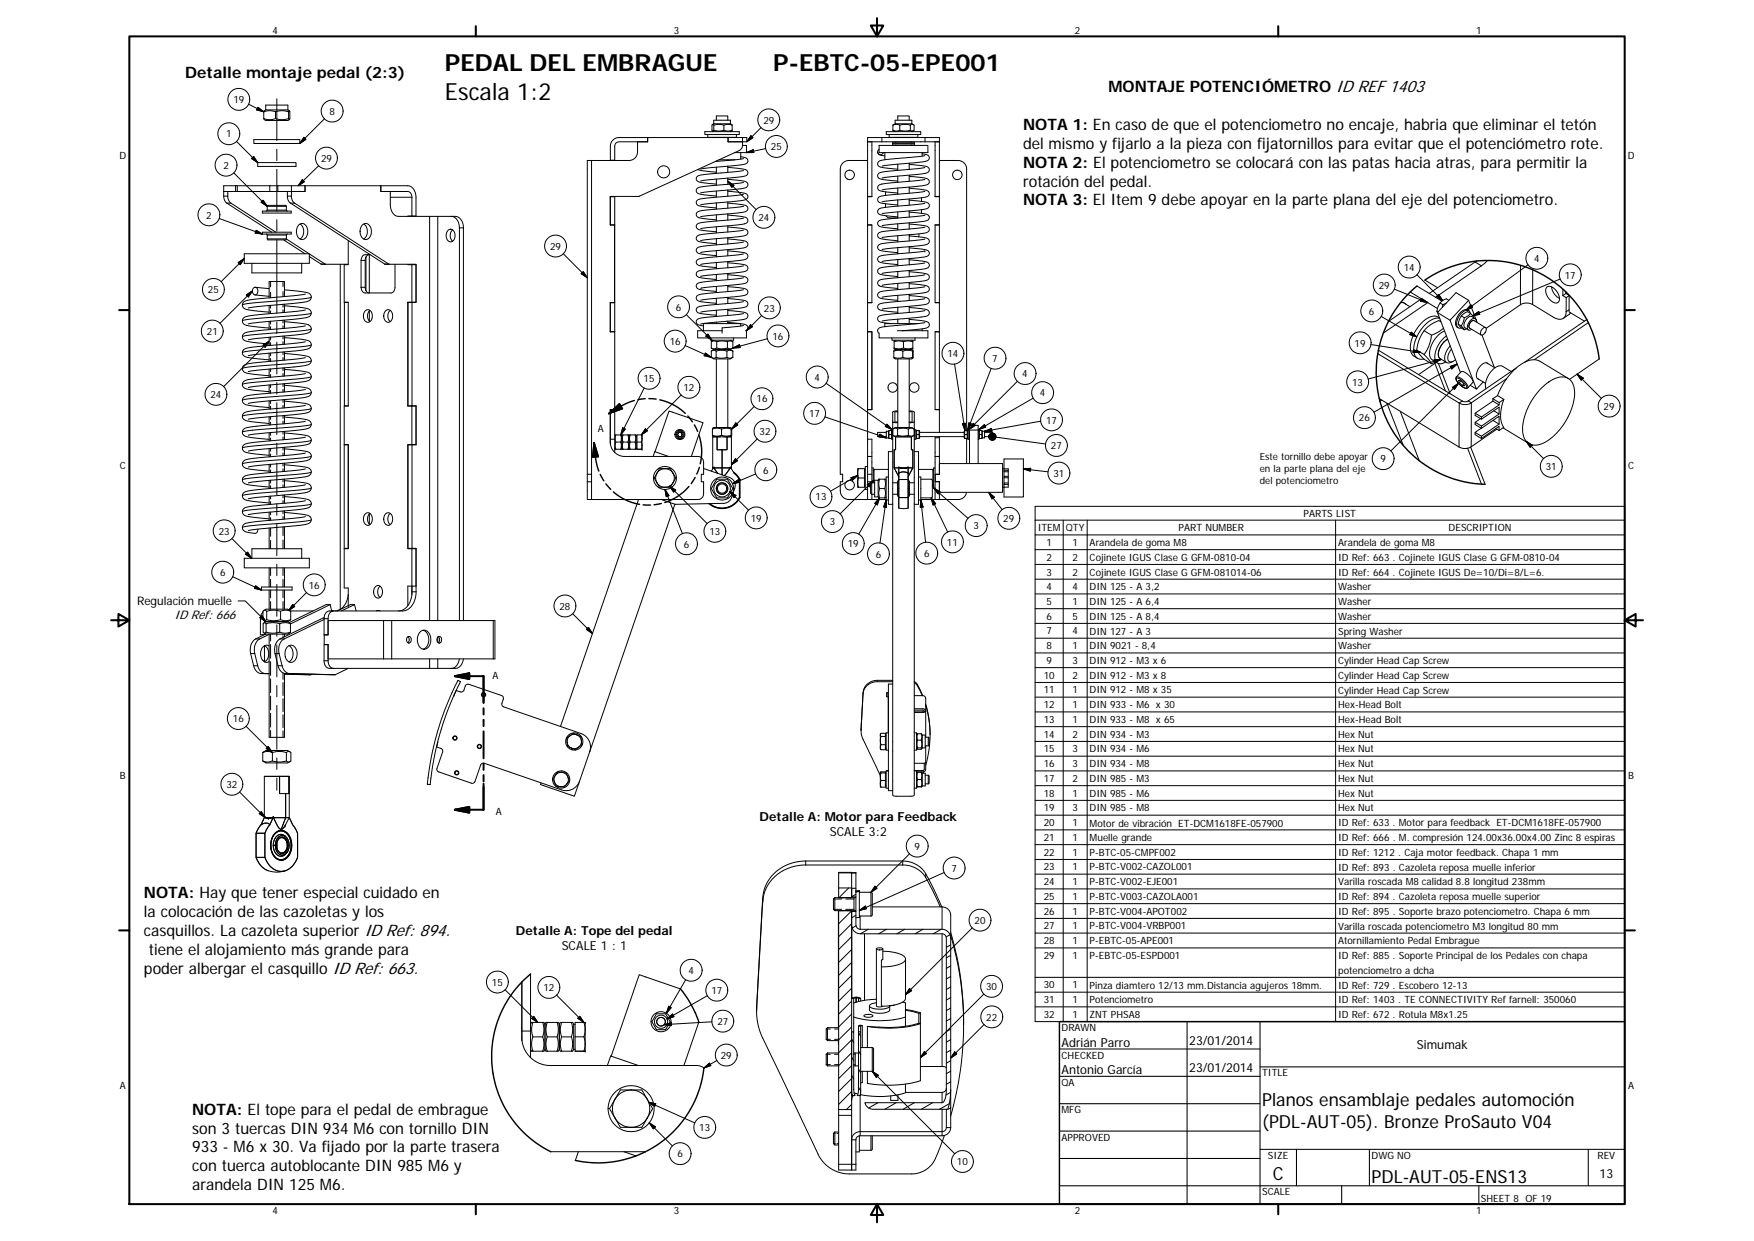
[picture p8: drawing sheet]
<svg xmlns="http://www.w3.org/2000/svg" width="594mm" height="420mm" viewBox="0 0 594 420" stroke-linecap="round" stroke-linejoin="round" font-family="sans-serif">
<defs><g id="words">
<g font-size="8">
<text x="150.7" y="24.1">PEDAL DEL EMBRAGUE</text>
<text x="261.9" y="24.1">P-EBTC-05-EPE001</text>
<text x="150.7" y="33.7">Escala 1:2</text>
</g>
<g font-size="6.1">
<text x="427.5" y="374.4">Planos ensamblaje pedales automoción</text>
<text x="427.5" y="381.8">(PDL-AUT-05). Bronze ProSauto V04</text>
<text x="431.1" y="399.4">C</text>
<text x="464.5" y="400.6">PDL-AUT-05-ENS13</text>
</g>
<g font-size="5.3">
<text x="62.7" y="26.5">Detalle montaje pedal (2:3)</text>
<text x="375.4" y="31.2">MONTAJE POTENCIÓMETRO ID REF 1403</text>
<text x="346.5" y="43.9">NOTA 1: En caso de que el potenciometro noencaje, habria que eliminar el tetón</text>
<text x="346.5" y="50.4">del mismo y fijarlo a la pieza con fijatornillos para evitarque el potenciómetro rote.</text>
<text x="346.5" y="56.7">NOTA 2: El potenciometro se colocará con laspatas hacia atras, para permitir la</text>
<text x="346.5" y="63.2">rotación del pedal.</text>
<text x="346.5" y="69.6">NOTA 3: El Item 9 debe apoyar en la parte plana del eje del potenciometro.</text>
<text x="48.8" y="304">NOTA: Hay que tener especial cuidado en</text>
<text x="48.8" y="310.5">la colocación de las cazoletas y los</text>
<text x="48.8" y="316.9">casquillos. La cazoleta superiorID Ref: 894.</text>
<text x="50.4" y="323.3">tiene el alojamiento más grande para</text>
<text x="48.8" y="329.6">poder albergarel casquilloID Ref: 663.</text>
<text x="65.1" y="377.4">NOTA: El tope para el pedal de embrague</text>
<text x="65.1" y="383.8">son 3 tuercas DIN 934 M6con tornillo DIN</text>
<text x="65.1" y="390.2">933 - M6 x 30. Va fijadopor la parte trasera</text>
<text x="65.1" y="396.6">con tuerca autoblocante DIN 985 M6 y</text>
<text x="65.1" y="403">arandela DIN 125 M6.</text>
</g>
<g font-size="4.2">
<text x="59.1" y="209.5">ID Ref: 666</text>
<text x="257.3" y="278">Detalle A: Motor para Feedback</text>
<text x="281" y="283.1">SCALE 3:2</text>
<text x="174.7" y="316.4">Detalle A: Tope del pedal</text>
<text x="190.2" y="321.5">SCALE 1 : 1</text>
<text x="402.8" y="353.7">23/01/2014</text>
<text x="359.5" y="354.3">Adrián Parro</text>
<text x="479.9" y="355.1">Simumak</text>
<text x="359.5" y="363.6">Antonio García</text>
<text x="402.8" y="363">23/01/2014</text>
<text x="541.8" y="398.7">13</text>
</g>
<text font-size="4" x="46.4" y="204.7">Regulación muelle</text>
<g font-size="3.4">
<text x="92.3" y="11.3">4</text>
<text x="228.2" y="11.3">3</text>
<text x="364.1" y="11.3">2</text>
<text x="499.9" y="11.3">1</text>
<text x="79.1" y="34.9">19</text>
<text x="111.6" y="38.9">8</text>
<text x="258.5" y="41.9">29</text>
<text x="76.6" y="46.5">1</text>
<text x="40.4" y="53.7">D</text>
<text x="261.1" y="50.9">25</text>
<text x="551.4" y="53.7">D</text>
<text x="75.6" y="57.2">2</text>
<text x="108.7" y="54.8">29</text>
<text x="69.8" y="74">2</text>
<text x="256.9" y="74.9">24</text>
<text x="186.3" y="84.6">29</text>
<text x="519.6" y="88.7">4</text>
<text x="475.4" y="91.7">14</text>
<text x="530" y="94.3">17</text>
<text x="70.4" y="99.3">25</text>
<text x="467" y="97.8">29</text>
<text x="228.9" y="105.2">6</text>
<text x="258.8" y="105.5">23</text>
<text x="463.7" y="106.6">6</text>
<text x="70.1" y="113.4">21</text>
<text x="226.9" y="116.8">16</text>
<text x="261.7" y="115">16</text>
<text x="458.8" y="117.3">19</text>
<text x="320.9" y="120.9">14</text>
<text x="336.1" y="122.5">7</text>
<text x="218" y="129.3">15</text>
<text x="275.9" y="128.9">4</text>
<text x="346.3" y="127.7">4</text>
<text x="458" y="130.6">13</text>
<text x="71.3" y="134.8">24</text>
<text x="231.5" y="132.4">12</text>
<text x="256.2" y="136.3">16</text>
<text x="352.2" y="134.2">4</text>
<text x="274.1" y="141.2">17</text>
<text x="354.3" y="143.4">17</text>
<text x="460.3" y="142.7">26</text>
<text x="543.1" y="138.8">29</text>
<text x="202.5" y="146.1">A</text>
<text x="257.3" y="147.3">32</text>
<text x="355.9" y="152.1">27</text>
<text x="40.6" y="158.7">C</text>
<text x="258.5" y="160.3">6</text>
<text x="356.8" y="161.4">31</text>
<text x="467.5" y="156.6">9</text>
<text x="523.6" y="159.2">31</text>
<text x="551.5" y="158.7">C</text>
<text x="276.2" y="169.4">13</text>
<text x="254.3" y="176.6">19</text>
<text x="281" y="177.9">3</text>
<text x="329.7" y="179.2">3</text>
<text x="339.8" y="176.7">29</text>
<text x="351.5" y="179.9">ITEM</text>
<text x="361" y="179.9">QTY</text>
<text x="399.2" y="179.9">PART NUMBER</text>
<text x="441.5" y="175">PARTS LIST</text>
<text x="490.7" y="179.9">DESCRIPTION</text>
<text x="74.1" y="181">23</text>
<text x="231.6" y="185.4">6</text>
<text x="240.3" y="181.2">13</text>
<text x="287.1" y="185.3">19</text>
<text x="320.7" y="184.7">11</text>
<text x="354.4" y="184.9">1</text>
<text x="363.2" y="184.9">1</text>
<text x="369.1" y="184.9">Arandela de goma M8</text>
<text x="453.2" y="184.9">Arandela de goma M8</text>
<text x="296.6" y="188.8">6</text>
<text x="313" y="188.6">6</text>
<text x="354.4" y="189.9">2</text>
<text x="363.2" y="189.9">2</text>
<text x="369.1" y="189.9">Cojinete IGUS Clase G GFM-0810-04</text>
<text x="453.2" y="189.9">ID Ref: 663 . Cojinete IGUS Clase G GFM-0810-04</text>
<text x="74.5" y="195">6</text>
<text x="354.4" y="194.9">3</text>
<text x="363.2" y="194.9">2</text>
<text x="369.1" y="194.9">Cojinete IGUS Clase G GFM-081014-06</text>
<text x="453.2" y="194.9">ID Ref: 664 . Cojinete IGUS De=10/Di=8/L=6.</text>
<text x="104.6" y="199.3">16</text>
<text x="354.4" y="199.8">4</text>
<text x="363.2" y="199.8">4</text>
<text x="369.1" y="199.9">DIN 125 - A 3,2</text>
<text x="453.2" y="199.9">Washer</text>
<text x="189.5" y="206.4">28</text>
<text x="354.4" y="204.8">5</text>
<text x="354.4" y="209.8">6</text>
<text x="363.2" y="204.8">1</text>
<text x="363.2" y="209.8">5</text>
<text x="369.1" y="204.9">DIN 125 - A 6,4</text>
<text x="369.1" y="209.8">DIN 125 - A 8,4</text>
<text x="453.2" y="204.9">Washer</text>
<text x="453.2" y="209.9">Washer</text>
<text x="354.4" y="214.8">7</text>
<text x="363.2" y="214.8">4</text>
<text x="369.1" y="214.8">DIN 127 - A 3</text>
<text x="453.2" y="214.8">Spring Washer</text>
<text x="354.4" y="219.8">8</text>
<text x="363.2" y="219.8">1</text>
<text x="369.1" y="219.8">DIN 9021 - 8,4</text>
<text x="453.2" y="219.9">Washer</text>
<text x="354.4" y="224.8">9</text>
<text x="363.2" y="224.8">3</text>
<text x="369.1" y="224.8">DIN 912 - M3 x 6</text>
<text x="453.2" y="224.8">Cylinder Head Cap Screw</text>
<text x="166.8" y="230">A</text>
<text x="353.5" y="229.8">10</text>
<text x="363.2" y="229.8">2</text>
<text x="369.1" y="229.8">DIN 912 - M3 x 8</text>
<text x="453.2" y="229.8">Cylinder Head Cap Screw</text>
<text x="353.5" y="234.8">11</text>
<text x="353.5" y="239.8">12</text>
<text x="363.2" y="234.8">1</text>
<text x="363.2" y="239.8">1</text>
<text x="369.1" y="234.8">DIN 912 - M8 x 35</text>
<text x="369.1" y="239.8">DIN 933 - M6 x 30</text>
<text x="453.2" y="234.8">Cylinder Head Cap Screw</text>
<text x="453.2" y="239.8">Hex-Head Bolt</text>
<text x="78.9" y="244.5">16</text>
<text x="353.5" y="244.8">13</text>
<text x="363.2" y="244.8">1</text>
<text x="369.1" y="244.8">DIN 933 - M8 x 65</text>
<text x="453.2" y="244.8">Hex-Head Bolt</text>
<text x="353.5" y="249.7">14</text>
<text x="363.2" y="249.8">2</text>
<text x="369.1" y="249.8">DIN 934 - M3</text>
<text x="453.2" y="249.7">Hex Nut</text>
<text x="353.5" y="254.7">15</text>
<text x="363.2" y="254.7">3</text>
<text x="369.1" y="254.7">DIN 934 - M6</text>
<text x="453.2" y="254.7">Hex Nut</text>
<text x="40.6" y="263.7">B</text>
<text x="353.5" y="259.8">16</text>
<text x="363.2" y="259.8">3</text>
<text x="369.1" y="259.8">DIN 934 - M8</text>
<text x="453.2" y="259.7">Hex Nut</text>
<text x="551.5" y="263.7">B</text>
<text x="76.7" y="266.8">32</text>
<text x="353.5" y="264.7">17</text>
<text x="353.5" y="269.7">18</text>
<text x="363.2" y="264.8">2</text>
<text x="363.2" y="269.7">1</text>
<text x="369.1" y="264.8">DIN 985 - M3</text>
<text x="369.1" y="269.7">DIN 985 - M6</text>
<text x="453.2" y="264.7">Hex Nut</text>
<text x="453.2" y="269.7">Hex Nut</text>
<text x="167.9" y="275.8">A</text>
<text x="353.5" y="274.7">19</text>
<text x="363.2" y="274.7">3</text>
<text x="369.1" y="274.7">DIN 985 - M8</text>
<text x="453.2" y="274.7">Hex Nut</text>
<text x="353.5" y="279.7">20</text>
<text x="363.2" y="279.7">1</text>
<text x="369.1" y="279.8">Motor de vibración ET-DCM1618FE-057900</text>
<text x="453.2" y="279.8">ID Ref: 633 . Motor para feedback ET-DCM1618FE-057900</text>
<text x="309.7" y="287.7">9</text>
<text x="353.5" y="284.7">21</text>
<text x="363.2" y="284.7">1</text>
<text x="369.1" y="284.8">Muelle grande</text>
<text x="453.2" y="284.8">ID Ref: 666 . M. compresión 124.00x36.00x4.00 Zinc 8 espiras</text>
<text x="353.5" y="289.7">22</text>
<text x="363.2" y="289.7">1</text>
<text x="369.1" y="289.7">P-BTC-05-CMPF002</text>
<text x="453.2" y="289.8">ID Ref: 1212 . Caja motor feedback. Chapa 1 mm</text>
<text x="322.2" y="295.1">7</text>
<text x="353.5" y="294.7">23</text>
<text x="353.5" y="299.7">24</text>
<text x="363.2" y="294.7">1</text>
<text x="363.2" y="299.7">1</text>
<text x="369.1" y="294.7">P-BTC-V002-CAZOL001</text>
<text x="369.1" y="299.7">P-BTC-V002-EJE001</text>
<text x="453.2" y="294.7">ID Ref: 893 . Cazoleta reposa muelle inferior</text>
<text x="453.2" y="299.7">Varilla roscada M8 calidad 8.8 longitud 238mm</text>
<text x="353.5" y="304.7">25</text>
<text x="363.2" y="304.7">1</text>
<text x="369.1" y="304.7">P-BTC-V003-CAZOLA001</text>
<text x="453.2" y="304.7">ID Ref: 894 . Cazoleta reposa muelle superior</text>
<text x="353.5" y="309.7">26</text>
<text x="363.2" y="309.7">1</text>
<text x="369.1" y="309.7">P-BTC-V004-APOT002</text>
<text x="453.2" y="309.7">ID Ref: 895 . Soporte brazo potenciometro. Chapa 6 mm</text>
<text x="330.1" y="312.8">20</text>
<text x="353.5" y="314.7">27</text>
<text x="363.2" y="314.6">1</text>
<text x="369.1" y="314.7">P-BTC-V004-VRBP001</text>
<text x="453.2" y="314.7">Varilla roscada potenciometro M3 longitud 80 mm</text>
<text x="353.5" y="319.7">28</text>
<text x="363.2" y="319.7">1</text>
<text x="369.1" y="319.7">P-EBTC-05-APE001</text>
<text x="453.2" y="319.7">Atornillamiento Pedal Embrague</text>
<text x="233.2" y="329.7">4</text>
<text x="353.5" y="324.7">29</text>
<text x="363.2" y="324.7">1</text>
<text x="369.1" y="324.7">P-EBTC-05-ESPD001</text>
<text x="453.2" y="324.7">ID Ref: 885 . Soporte Principal de los Pedales con chapa</text>
<text x="453.2" y="329.7">potenciometro a dcha</text>
<text x="166.6" y="333.7">15</text>
<text x="184.1" y="335.6">12</text>
<text x="334" y="335.2">30</text>
<text x="353.5" y="334.7">30</text>
<text x="363.2" y="334.6">1</text>
<text x="369.1" y="334.7">Pinza diamtero 12/13 mm.Distancia agujeros 18mm.</text>
<text x="453.2" y="334.7">ID Ref: 729 . Escobero 12-13</text>
<text x="241" y="336.5">17</text>
<text x="353.5" y="339.6">31</text>
<text x="363.2" y="339.6">1</text>
<text x="369.1" y="339.6">Potenciometro</text>
<text x="453.2" y="339.7">ID Ref: 1403 . TE CONNECTIVITY Ref farnell: 350060</text>
<text x="243" y="347">27</text>
<text x="334.1" y="345.5">22</text>
<text x="353.5" y="344.6">32</text>
<text x="363.2" y="344.6">1</text>
<text x="369.1" y="344.6">ZNT PHSA8</text>
<text x="453.2" y="344.7">ID Ref: 672 . Rotula M8x1.25</text>
<text x="359.5" y="349.1">DRAWN</text>
<text x="244.2" y="358.5">29</text>
<text x="359.5" y="358.4">CHECKED</text>
<text x="427.5" y="364.4">TITLE</text>
<text x="40.6" y="368.7">A</text>
<text x="359.5" y="367.7">QA</text>
<text x="551.5" y="368.7">A</text>
<text x="359.5" y="376.9">MFG</text>
<text x="236.8" y="382.9">13</text>
<text x="359.5" y="386.2">APPROVED</text>
<text x="229.4" y="391.8">6</text>
<text x="324.1" y="394.5">10</text>
<text x="429.4" y="392.4">SIZE</text>
<text x="464.5" y="392.4">DWG NO</text>
<text x="541.1" y="392.3">REV</text>
<text x="427.5" y="404.7">SCALE</text>
<text x="501.6" y="406.8">SHEET 8 OF 19</text>
<text x="92.3" y="411.1">4</text>
<text x="228.2" y="411.1">3</text>
<text x="364.1" y="411.1">2</text>
<text x="499.9" y="411.1">1</text>
</g>
<g font-size="3.3">
<text x="426.7" y="155.8">Este tornillo debe apoyar</text>
<text x="426.7" y="159.8">en la parte plana del eje</text>
<text x="426.7" y="163.8">del potenciometro</text>
</g>
</g></defs>
<g fill="none" stroke="#000" stroke-width=".34">
<path d="M84.2 35.3l5.1 2.5M87.4 36.3l1.9 1.5-2.4-.6zM89.3 37.8l1.6-.3 2.4 .3M89.3 37.8v2.4M90 37.2l-.7 .6M90 35.6h7.5v1.6h-7.5zM93.3 37.8l1.7-.3 2.7 .3M93.3 37.8v2.4M93.8 33.4v14.2M97.5 37.2l.5 .3M97.7 37.8v2.4M97.7 37.8l.3-.3v3l-.3-.3"/>
<path d="M79.2 58.5l11.3 11.3M80.1 47.9l7.2 7.2M85.9 53l1.4 2.1-2.1-1.4zM86 47.3h15.6v1.3h-15.6zM87.3 55.1h13v1.2h-13zM89.3 40.2l.7 .6h7.5l.5-.3M89.3 40.2l1.6 .3 2.4-.3M93.3 40.2l1.7 .3 2.7-.3M93.8 50.5v3.9M93.8 57.3v14.2M102.9 46.5l.7 .7-2 1.4zM107.9 56.1l-6.9 6.8"/>
<path d="M109.9 40.2l-8.3 8.4M200.4 54.3h12.6a2.89 2.89 0 0 0 2.9-2.9v-3.4h3.5v-1.4l-.1 1.4h-9.7a1.48 1.48 0 0 0-1.4 1.5v4.8M200.4 54.3v106.3M200.4 54.3h-1.5v114.8h1.5M206.7 54.3h1.5M236.3 57.4l1.9 .4 4.4 .5M238.7 44.6h11.7v1h-11.7zM239.7 45.6v.9h9.7v-.9M241.4 44.3l.3 .3M241.7 40.7h5.7v1.2h-5.7zM241.7 41.9l-.3 .2M241.8 42.4l1.7-.3 1.7 .3"/>
<path d="M241.8 42.4l-.3-.3-.4 .3 .1 1.8 .3 .2 .3-.3M241.8 44.1l1.7 .3 1.7-.3M241.8 42.4v1.7M242.6 40.7v-1.4h3.9v1.4M242.6 46.5v.1M242.6 54.5v.1M242.6 56.6v2.1M243.5 54.1h5.5M245.2 42.4l1.4-.3 1.4 .3M245.2 44.1l1.4 .3 1.4-.3M245.2 42.4v1.7M246.5 56.7l2 .2a8.2 8.2 0 0 1 4.6 1 1.35 1.35 0 0 1-.2 1.4 1.35 1.35 0 0 1-1.4 .5l-14.2 1.5"/>
<path d="M246.5 46.5v.1M246.5 54.1v.2M246.5 56.3v2.1M246.6 46.6v1.4zM247.4 41.9l.6 .5M248 44.1l-.6 .5M248 42.4v1.7M248.8 51.7h4M250.9 53.1h.3a1.66 1.66 0 0 1 2.1 1.7 5 5 0 0 1-4 1.2l-12 1.2M250.9 51.7v2.2M251.5 49.2l-.2 .9-.9 .9-34 15.5h-9.7v9.7h1.4v26.2M251.5 46.6h-41.9a2.96 2.96 0 0 0-2.9 2.9v4.8"/>
<path d="M251.5 49.2h1.3v2.5M251.5 46.6v2.6M251.5 46.6h1.4v1.4h-6.3M251.8 53.7l-9.6 1M251.8 57.7l-11.1 1.2a8.2 8.2 0 0 0-4.7 1 1.48 1.48 0 0 0 .3 1.5 1.48 1.48 0 0 0 1.6 .4l4.7 .5M252.8 51.7l2.3-1 .2 .9zM254.3 46l.7 .6-2.1 1.4zM257.8 43.2l-4.9 4.8M259.3 50.3l-6.5 1.4M293.9 54.3h-6.4a2.96 2.96 0 0 0-2.9 3v103.3h.8v2.5h-.8v3.1a2.93 2.93 0 0 0 2.9 2.9h6.4M293.9 48h4.8M295.3 48v18.4"/>
<path d="M297.3 51.4l.1 .6 .5 .4 1.8 .4M297.7 50.6a.97 .97 0 0 0-.1 1.6 .97 .97 0 0 0 1.6-.5M297.7 49.2h16.6v2.5h-16.6zM298.7 46.6h-4.8v107.9M298.7 48h14.6M298.7 46.6v1.4M298.7 46.6h14.6M299.7 51.7v2.4M300.2 44.6h11.6v1h-11.6zM301.2 45.6v.9h9.7v-.9M302.4 48.6h7.3M302.4 48.1h7.3v1h-7.3z"/>
<path d="M302.4 44.1l.8 .5M302.4 44.1l1.2 .3 1.2-.3M302.4 42.4l1.2-.3 1.2 .3M302.4 42.4v1.7M303.2 40.7h5.6v1.2h-5.6zM303.2 41.9l-.8 .5M303.3 49.1l.2 .1M303.5 48l-.2 .1M304.1 40.7v-1.4h3.8v1.4M304.1 46.5v.1M304.1 55.6v2.1M304.1 59.6v2.1"/>
<path d="M304.8 44.1l1.8 .3 1.7-.3M304.8 42.4l1.8-.3 1.7 .3M304.8 42.4v1.7M307.9 55.6l2.1 .2a8.2 8.2 0 0 1 4.6 1.1 1.35 1.35 0 0 1-.2 1.4 1.35 1.35 0 0 1-1.4 .5l-14.2 1.5M307.9 59.7l2.1 .2a7.8 7.8 0 0 1 4.6 1 1.25 1.25 0 0 1-.1 1.3 1.25 1.25 0 0 1-1.3 .5l-14.4 1.6M307.9 46.5v.1M307.9 55.3v2.1M307.9 59.3v2.1M308.3 42.4l.7-.3 .6 .3v1.7l-.6 .3-.7-.3M308.3 42.4v1.7M308.5 48l.2 .1M308.7 49.1l-.2 .1"/>
<path d="M308.8 41.9l.6 .3M309.4 44.3l-.6 .3M312.3 52.1l.6 .1a1.42 1.42 0 0 1 1.7 1.8 9.6 9.6 0 0 1-5.5 1.2l-10.3 1M312.3 51.7v1.2M313.3 56.7l-11.7 1.2a7.1 7.1 0 0 0-4.1 1 1.34 1.34 0 0 0 .1 1.5 1.34 1.34 0 0 0 1.4 .4l5.1 .5M313.3 52.7l-11.7 1.1a6.1 6.1 0 0 0-4.2 1.2 1.41 1.41 0 0 0 1.6 1.7l5.1 .6M313.3 46.6h4.9v29.5M313.3 48h4.9M313.3 46.6v1.4M316.7 48v18.4M318.2 54.3h6.3a2.93 2.93 0 0 1 2.9 3v88.5M74.2 74l14.7 5.2"/>
<path d="M75.8 66.4h1.3M75.8 66.4a2.87 2.87 0 0 0 1 2.4M75.8 64.8h4M76.8 68.8h1.4M76.8 68.8l15.2 9.8M77.1 66.4a2.87 2.87 0 0 0 1.1 2.4M77.1 64.8v1.6M78.2 68.8l15.2 9.8M79.8 62.9h-4v3.5M79.8 62.9v1.9M79.8 62.9h.6M79.8 64.8h.6"/>
<path d="M80.4 62.9v1.9M80.4 64.8h11M80.4 62.9h11M86.8 78l2.1 1.2-2.5-.3zM88.9 71.5h9.7v.6h-9.7zM88.9 78.6h9.7v.6h-9.7zM89.1 67.8l1.4 2.1-2.1-1.4zM90.2 79.2l.3 .4M90.5 69.8h6.5M90.5 71.1l-.3 .4M90.5 69.8v1.3M90.5 69.8l.2-.3h6.1l.2 .3"/>
<path d="M90.5 71.1h6.5M90.5 79.6h6.5M90.5 79.6v1.3M91.4 62.9h2.7M91.4 64.8h2.7M91.4 62.9v1.9M93.8 74.4v3.9M94.1 62.9h9.2M94.1 62.9v1.9M97 71.1l.3 .4M97 69.8v1.3M97 79.6v1.3"/>
<path d="M97.3 79.2l-.3 .4M97.3 66.4h1.4M97.3 66.4a2.73 2.73 0 0 0 1.1 2.4M98.4 68.8h1.4M98.4 68.8l31.9 20.6M98.7 62.9v3.5M98.7 66.4a2.73 2.73 0 0 0 1.1 2.4M99.8 68.8l31.9 20.6M101.1 76.3a1.81 1.81 0 0 1 2.1-.4 1.81 1.81 0 0 1 1 1.9 2.26 2.26 0 0 1-.4 2.4 2.26 2.26 0 0 1-2.2 .7 3.3 3.3 0 0 1-.5-4.6zM101.6 75.8a3.2 3.2 0 0 1 0 5.1M102.4 60.8l.7 .8-2.1 1.3zM103.3 62.9h25.7"/>
<path d="M103.3 62.9v1.9h-9.2M103.3 62.9v1.9h-6v1.6M122.6 76.3a1.83 1.83 0 0 1 2.2-.4 1.83 1.83 0 0 1 1 1.9 2.39 2.39 0 0 1-2.4 3.2 3.2 3.2 0 0 1-.8-4.7zM123.2 75.8a3.2 3.2 0 0 1 0 5.1M129 62.9v1.9h3.2v4.6a3.5 3.5 0 0 0 2.8 3.9h10.5M129 62.9h9.1a3.5 3.5 0 0 1 2.8 3.9v6.3l-2.8 .2M129 62.9v1.9h9.1a1.67 1.67 0 0 1 1.4 2M132.2 66.8h7.3M139.5 66.8v6.5M145.5 73.3v136.8M145.5 73.3h2.8M148.3 73.3v136.8"/>
<path d="M148.3 73.3h4.6M151.9 77.9a1.56 1.56 0 0 1 1.7 .1 1.56 1.56 0 0 1 .5 1.6 1.68 1.68 0 0 1-.4 1.7 1.68 1.68 0 0 1-1.8 .3 2.67 2.67 0 0 1 0-3.7zM152.9 73.3h1.3a3.4 3.4 0 0 1 2.8 3.9M152.9 73.3a3.5 3.5 0 0 1 2.7 3.9M153.3 77.8a2.59 2.59 0 0 0 0 3.9M155.6 77.2v132.9M155.6 77.2h1.4M157 77.2v132.9M206.7 76.1h1.5v26.4M206.7 66.6h1.5M208.2 66.5v9.6M242.6 60.6v2.1"/>
<path d="M242.6 64.7v2.1M242.6 68.7v2.1M242.6 72.7v2.1M242.6 76.8v2.1M246.5 64.7l2 .2a7.9 7.9 0 0 1 4.6 1.1 1.35 1.35 0 0 1-.2 1.4 1.35 1.35 0 0 1-1.4 .4l-14.2 1.5M246.5 68.8l2 .2a8.2 8.2 0 0 1 4.6 1 1.36 1.36 0 0 1-.2 1.4 1.36 1.36 0 0 1-1.4 .5l-14.2 1.5M246.5 72.8l2 .2a8.2 8.2 0 0 1 4.6 1 1.36 1.36 0 0 1-.2 1.5 1.36 1.36 0 0 1-1.4 .4l-14.2 1.5M246.5 76.9l2 .1a8.6 8.6 0 0 1 4.6 1.1 1.37 1.37 0 0 1-.2 1.4 1.37 1.37 0 0 1-1.4 .5l-14.2 1.5M246.5 61.4l2.1 1.3-.7 .7zM246.5 61.4l9.6 9.6M246.5 60.7l2 .2a7.8 7.8 0 0 1 4.6 1 1.37 1.37 0 0 1-.2 1.5 1.37 1.37 0 0 1-1.4 .4l-14.2 1.5M246.5 60.3v2.1"/>
<path d="M246.5 64.3v2.1M246.5 68.4v2.1M246.5 72.4v2.1M246.5 76.5v2M251.8 69.8l-11.1 1.2a8.8 8.8 0 0 0-4.7 1 1.35 1.35 0 0 0 .2 1.4 1.35 1.35 0 0 0 1.4 .5l5 .5M251.8 73.9l-11.1 1.1a8.8 8.8 0 0 0-4.7 1 1.35 1.35 0 0 0 .2 1.5 1.35 1.35 0 0 0 1.4 .4l5 .6M251.8 65.8l-11.1 1.1a8.8 8.8 0 0 0-4.7 1 1.35 1.35 0 0 0 .2 1.5 1.35 1.35 0 0 0 1.4 .4l5 .6M251.8 61.7l-11.1 1.2a8.8 8.8 0 0 0-4.7 1 1.35 1.35 0 0 0 .2 1.5 1.35 1.35 0 0 0 1.4 .4l5 .6M251.8 77.9l-11.1 1.2a8.2 8.2 0 0 0-4.7 1 1.36 1.36 0 0 0 .2 1.4 1.36 1.36 0 0 0 1.4 .5l5 .5M293.9 66.4l1.4 .1M293.9 76.2h1.4M293.9 76.1h1.4v26.4l-1.4-.1"/>
<path d="M295.3 66.4v.1M295.3 66.5l-1.4 .1M299.9 69v1.2M300.1 65l-.2 1.2M300.1 73l1 .8h3M304.1 63.6v2.2M304.1 67.7v2.1M304.1 71.7v2.1M304.1 75.8v2.1M304.1 79.8v2.1M307.9 63.3v2.1M307.9 67.4v2.1"/>
<path d="M307.9 71.4v2.1M307.9 75.4v2.1M307.9 79.5v2.1M307.9 63.7l2.1 .2a7.9 7.9 0 0 1 4.6 1.1 1.35 1.35 0 0 1-.2 1.4 1.35 1.35 0 0 1-1.4 .4l-14.2 1.5M307.9 67.8l2.1 .1a8.2 8.2 0 0 1 4.6 1.1 1.35 1.35 0 0 1-.2 1.4 1.35 1.35 0 0 1-1.4 .5l-14.2 1.5M307.9 71.8l2.1 .2a8.2 8.2 0 0 1 4.6 1 1.35 1.35 0 0 1-.2 1.5 1.35 1.35 0 0 1-1.4 .4l-14.2 1.5M307.9 75.8l2.1 .2a8.2 8.2 0 0 1 4.6 1.1 1.36 1.36 0 0 1-.2 1.4 1.36 1.36 0 0 1-1.4 .5l-14.2 1.5M307.9 79.9l2.1 .2a7.8 7.8 0 0 1 4.6 1 1.37 1.37 0 0 1-.3 1.4 1.37 1.37 0 0 1-1.3 .5l-14.2 1.5M308.1 79.5v.4M311.2 79.2l-.1 1M312.1 67v1.2M312.1 71v1.2"/>
<path d="M313.3 72.9l-11.2 1.1a8.8 8.8 0 0 0-4.6 1 1.48 1.48 0 0 0 .3 1.6 1.48 1.48 0 0 0 1.5 .4l4.8 .5M313.3 68.8l-11.7 1.2a6 6 0 0 0-4.2 1.1 1.41 1.41 0 0 0 1.6 1.8l5.1 .5M313.3 64.8l-11.7 1.2a5.7 5.7 0 0 0-4.2 1.1 1.52 1.52 0 0 0 1.9 1.8l4.8 .5M313.3 60.8l-11.7 1.1a7.1 7.1 0 0 0-4.1 1 1.35 1.35 0 0 0 .1 1.5 1.35 1.35 0 0 0 1.4 .4l5.1 .6M313.3 76.9l-11.2 1.1a8.2 8.2 0 0 0-4.6 1.1 1.35 1.35 0 0 0 .1 1.4 1.35 1.35 0 0 0 1.4 .5l5.1 .5M316.7 66.4v.1M316.7 66.5h1.5M316.7 66.5l1.5 .1M318.2 76.2v26.2h-1.5M318.2 76.1l-1.5 .1M318.2 66.4v.1M318.2 76.1h-1.5v26.4h1.5v43.9"/>
<path d="M80.7 88.9l2-1.4-1.3 2.1zM82.7 87.5l-7.8 7.9M82.7 85.9h22.1v3.3h-22.1zM83.4 99.8l2.1-1.3-1.4 2zM85.3 89.2v3.2h16.9v-3.2M85.5 98.5l-11 11M86 97.4a1.22 1.22 0 0 1 1.4 .7 1.22 1.22 0 0 1-.5 1.6 1.09 1.09 0 0 1-1.3-.4 1.09 1.09 0 0 1 0-1.3zM86.3 99.8l4.9 .5M86.5 97.3l4.7 .4M90.5 80.9a1.54 1.54 0 0 0 1.9 .3h3.1a1.2 1.2 0 0 0 1.5-.3M90.5 80.9h6.5M91.6 95.3v1.8"/>
<path d="M91.6 99v1.8M93.8 81.2v24.9M95.9 95.3v1.7M95.9 98.7v1.7M96.1 81.2l7.2 4.7M96.3 98.1l2.1 .2a16.7 16.7 0 0 1 6.6 1.3 1.55 1.55 0 0 1 .3 1.7 1.55 1.55 0 0 1-1.6 .9l-19.6 2.1M97 80.9l13.1 8.5M103.4 99.5l-4 .6-10.2 .9a13.6 13.6 0 0 0-6.7 1.3 1.52 1.52 0 0 0-.2 1.7 1.52 1.52 0 0 0 1.5 .8l7.4 .9M104.8 86.8l3.9 2.6M108.7 89.4l1.6 .1M108.7 89.4h1.4M110.1 89.4l.2 .1"/>
<path d="M110.3 89.5h7.7M115.2 89.5v116.8M118 81.4v8.2h-1.4v12.7h1.4v35.2h-1.4v13h1.4v35.3h-1.4v13.3h1.4v6M122.3 88.2h1.4M122.3 88.2v9.1M122.3 97.3h1.4M123.7 88.2a1.77 1.77 0 0 1 1.4-2v13a1.66 1.66 0 0 1-1.4-1.9M123.7 88.2v9.1M123.9 87v11.4M125.4 86.2h-1.7a1.74 1.74 0 0 0-1.4 2M130.3 89.4h1.4M130.3 89.4l1.6 .1"/>
<path d="M131.7 89.4l.2 .1M133.8 89.5v7.8a1.78 1.78 0 0 1-1.4 1.9h-8.7a1.7 1.7 0 0 1-1.4-1.9M138.1 89.5h1.4v47.9h-1.3v-35h2.7v-12.9h-9M139.5 89.6h1.4v12.7h-2.8v35.2h2.8M190.8 85.9l8.1 8.1M197.5 92l1.4 2-2.1-1.3zM242.6 80.8v2.1M242.6 84.9v2.1M242.6 88.9v2.1M242.6 92.9v2.1M242.6 97v2.1M246.5 80.9l2 .1a8.4 8.4 0 0 1 4.6 1.1 1.49 1.49 0 0 1-.3 1.6 1.49 1.49 0 0 1-1.6 .3l-13.9 1.5"/>
<path d="M246.5 84.9l2.5 .3a5.7 5.7 0 0 1 4.2 1.1 1.58 1.58 0 0 1-2 1.8l-13.9 1.4M246.5 89l2.5 .2a5.8 5.8 0 0 1 4.2 1.2 1.55 1.55 0 0 1-2 1.7l-13.9 1.5M246.5 93l2 .2a8.2 8.2 0 0 1 4.6 1 1.35 1.35 0 0 1-.2 1.5 1.35 1.35 0 0 1-1.4 .4l-14.2 1.5M246.5 97l2 .2a7.8 7.8 0 0 1 4.6 1.1 1.25 1.25 0 0 1-.1 1.3 1.25 1.25 0 0 1-1.2 .5l-14.5 1.5M246.5 80.5v2.1M246.5 84.5v2.1M246.5 88.6v2.1M246.5 92.6v2.1M246.5 96.6v2.1M251.8 98.1l-11.1 1.2a8.2 8.2 0 0 0-4.7 1 1.36 1.36 0 0 0 .2 1.4 1.36 1.36 0 0 0 1.4 .5l5 .5M251.8 94.1l-11.6 1.1a6.1 6.1 0 0 0-4.3 1.2 1.55 1.55 0 0 0 2 1.8l4.7 .5M251.8 90l-11.6 1.2a6.1 6.1 0 0 0-4.3 1.2 1.42 1.42 0 0 0 1.7 1.7l5 .5"/>
<path d="M251.8 86l-11.1 1.1a8.8 8.8 0 0 0-4.7 1 1.35 1.35 0 0 0 .2 1.5 1.35 1.35 0 0 0 1.4 .4l5 .6M251.8 81.9l-11.1 1.2a8.8 8.8 0 0 0-4.7 1 1.35 1.35 0 0 0 .2 1.5 1.35 1.35 0 0 0 1.4 .4l5 .6M304.1 83.8v2.1M304.1 87.9v2.1M304.1 91.9v2.1M304.1 96v2M307.9 88l2.1 .1a8.2 8.2 0 0 1 4.6 1.1 1.36 1.36 0 0 1-.2 1.4 1.36 1.36 0 0 1-1.4 .5l-14.2 1.5M307.9 92l2.1 .2a8.6 8.6 0 0 1 4.6 1 1.37 1.37 0 0 1-.2 1.5 1.37 1.37 0 0 1-1.4 .4l-14.2 1.5M307.9 83.5v2.1M307.9 87.6v2M307.9 91.6v2.1M307.9 95.6v2.1"/>
<path d="M307.9 99.7v2M307.9 83.9l2.1 .2a7.9 7.9 0 0 1 4.6 1.1 1.35 1.35 0 0 1-.3 1.4 1.35 1.35 0 0 1-1.3 .4l-14.2 1.5M307.9 96l2.1 .2a8.8 8.8 0 0 1 4.6 1 1.5 1.5 0 0 1-.4 1.6 1.5 1.5 0 0 1-1.5 .4l-13.9 1.4M313.3 97.1l-11.2 1.1a8.2 8.2 0 0 0-4.6 1.1 1.35 1.35 0 0 0 .1 1.4 1.35 1.35 0 0 0 1.4 .5l5.1 .5M313.3 93l-11.2 1.2a8.8 8.8 0 0 0-4.6 1 1.34 1.34 0 0 0 .1 1.5 1.34 1.34 0 0 0 1.4 .4l5.1 .5M313.3 89l-11.2 1.1a8.8 8.8 0 0 0-4.6 1.1 1.34 1.34 0 0 0 .1 1.4 1.34 1.34 0 0 0 1.4 .5l5.1 .5M313.3 85l-11.2 1.1a8.8 8.8 0 0 0-4.6 1 1.34 1.34 0 0 0 .1 1.5 1.34 1.34 0 0 0 1.4 .4l5.1 .6M313.3 80.9l-11.2 1.2a8.8 8.8 0 0 0-4.6 1 1.34 1.34 0 0 0 .1 1.4 1.34 1.34 0 0 0 1.4 .5l5.1 .5M472.3 97.9l11.3 4.5-15.1 10.4M477.7 98.9l9.2 5.6M479.9 93l8.7 8.7M479.9 96.8l8.5 5.2"/>
<path d="M482.6 94.8l4.3 2.6M499.6 88.7l2.1 1.3M499.6 88.7l-15.5 10.6M500.1 88.4l-.5 .3M501.7 90l-15.5 10.6M503.8 88.2l-2.1 1.8M515 89.8v13.4M517.5 89.6l-21 15.5M519.1 91.3v11.8M524 97.2a3.2 3.2 0 0 1 3.8 2.2 2.26 2.26 0 0 1-.4 3.2 4.1 4.1 0 0 1-3.6-5.3zM525.5 97.1l.8 2.2 1 1.2 .9 .5M528.4 94.5l-29.6 12.4"/>
<path d="M529.4 97.9l-.1 2.2M530.4 98.9v.5l1.1 .6-.1 5.6 5.3 3.1M530.4 99.3l-1.1 .8M89.1 116.9l2.1-1.4-1.4 2.1zM91.2 115.5l-15.5 15.4M91.2 103.4v2.8M91.2 108.8v2.8M91.2 114.2v2.8M91.2 119.6v2.8M91.6 103.4v.9M91.6 105.2v1M91.6 108.8v.9"/>
<path d="M91.6 110.6v1M91.6 114.2v.9M91.6 116v.9M91.6 119.5v1M93.8 109v3.9M93.8 115.8v10.8M95.9 103v1M95.9 104.9v.9M95.9 108.4v.9M95.9 110.3v.9M95.9 113.8v.9M95.9 115.7v.9"/>
<path d="M95.9 119.2v.9M96.3 103.5l2.1 .2a16.7 16.7 0 0 1 6.6 1.3 1.54 1.54 0 0 1 .3 1.7 1.54 1.54 0 0 1-1.6 .8l-19.6 2.2M96.3 108.9l2.1 .2a15.7 15.7 0 0 1 6.6 1.2 1.53 1.53 0 0 1 .2 1.8 1.53 1.53 0 0 1-1.5 .8l-19.6 2.1M96.3 100.4v-5.1h-5.1v5.5M96.3 114.3l2.1 .2a13.5 13.5 0 0 1 6.7 1.3 1.55 1.55 0 0 1 .1 1.7 1.55 1.55 0 0 1-1.5 .8l-19.6 2.1M96.3 119.7l2.1 .1a16.1 16.1 0 0 1 6.6 1.3 1.53 1.53 0 0 1 .2 1.7 1.53 1.53 0 0 1-1.5 .9l-19.6 2.1M96.3 103v2.8M96.3 108.4v2.8M96.3 113.8v2.7M96.3 119.1v2.8M103.4 104.9l-2.3 .4-11.9 1.1a16.6 16.6 0 0 0-6.7 1.2 1.53 1.53 0 0 0-.2 1.8 1.53 1.53 0 0 0 1.5 .8l7.4 .9M103.4 110.3l-4.6 .7-9.6 .8a14.6 14.6 0 0 0-6.7 1.3 1.52 1.52 0 0 0-.2 1.7 1.52 1.52 0 0 0 1.5 .8l7.4 .9"/>
<path d="M103.4 115.7l-2.8 .5-11.4 1a16.6 16.6 0 0 0-6.7 1.2 1.54 1.54 0 0 0-.3 1.7 1.54 1.54 0 0 0 1.6 .9l7.4 .9M105.4 111.3l-3.4 .7-17.3 1.4-2.6 .6M105.4 116.7l-.7 .3-2.7 .4-15.6 1.2-3.2 .4-1.1 .4M105.4 105.9l-2.3 .6-17.6 1.5-3.4 .6M105.4 100.6l-2.6 .6-16.4 1.3-3.2 .4-1.1 .4M118 102.4h-1.4v35h1.4M123.8 105.2a1.56 1.56 0 0 1 1.8 0 1.56 1.56 0 0 1 .5 1.8 1.57 1.57 0 0 1-.5 1.7 1.57 1.57 0 0 1-1.8 .1 2.73 2.73 0 0 1 0-3.6zM125.1 105.2v3.5M125.3 105.1a2.57 2.57 0 0 0 0 3.8M130.7 105.2a1.48 1.48 0 0 1 1.6-.1 1.48 1.48 0 0 1 .7 1.5 1.73 1.73 0 0 1-.4 1.8 1.73 1.73 0 0 1-1.7 .5 2.63 2.63 0 0 1-.2-3.7zM132.2 105.1a2.61 2.61 0 0 0 0 3.8M206.7 112.3h1.5"/>
<path d="M208.2 102.5l-1.5-.1v10h1.5v26.2h-1.5v11.7M208.2 102.5v9.9M232.1 117l8.8 4M232.4 106.5l8.7 8.7M238.9 119.5l2 1.5-2.4-.6zM239.7 113.1l1.4 2.1-2-1.4zM240.7 114.4v.8h7.8v-.8M240.9 117.8l.9 .5M240.9 115.7l.9-.3 1 .3M240.9 117.8l.9 .3 1-.3M240.9 115.7v2.1M241.8 118.3h5.5"/>
<path d="M241.8 115.2l-.9 .5M241.8 118.3l-.8 .5M242.6 118.9l-.7-.3-1 .3v2.1M242.6 118.9v2.1M242.6 118.9l1.4-.3 2.2 .3M242.6 101v2.1M242.6 105v2.1M242.6 109.1v.5M242.8 117.8l1.8 .3 1.8-.3M242.8 115.7v2.1M242.8 115.7l1.8-.3 1.8 .3M246.2 118.9v2.1"/>
<path d="M246.2 118.9l.8-.3 1.2 .3M246.4 115.7l.9-.3 .9 .3M246.4 117.8l.9 .3 .9-.3M246.4 115.7v2.1M246.5 101.1l2 .1a7.9 7.9 0 0 1 4.6 1.1 1.35 1.35 0 0 1-.2 1.4 1.35 1.35 0 0 1-1.4 .5l-14.2 1.5M246.5 105.1l2 .2a8.2 8.2 0 0 1 4.6 1 1.35 1.35 0 0 1-.2 1.5 1.35 1.35 0 0 1-1.4 .4l-14.2 1.5M246.5 109.2l4 .4M246.5 100.7v2.1M246.5 104.7v2.1M246.5 108.7v.9M247.3 115.2l.9 .5M247.3 118.3l.9 .6"/>
<path d="M248.2 115.7v2.1M248.2 117.8l-.9 .5M248.2 117.8l2.2-1.1 .3 1zM248.2 118.9v2.1M250.9 109.6a2 2 0 0 1 2.4 1.4l-.3 .7-.4 .3h.2M250.9 109.6v.8M250.9 109.6h-12.7v2.4M251.8 102.1l-11.6 1.2a6.1 6.1 0 0 0-4.3 1.2 1.54 1.54 0 0 0 2 1.7l4.7 .5M251.8 106.2l-11.9 1.2a5 5 0 0 0-4 1.2l-.1 .6 .5 .6 1.9 .5M251.8 110.2l-7.2 .8v1.8M252.8 112v2.4h-16.5v-2.4h8.3M254.2 109.9l.7 .7-2.1 1.4z"/>
<path d="M258 106.8l-5.2 5.2M259.9 114.7l-11.7 3.1M293.9 112.4h1.4v26.2h-1.4M293.9 112.3h1.4v26.4h-1.4M302.1 114.4v.8h7.8v-.8M302.7 118.9v2.1M302.7 118.9l1.2-.3 1.9 .3M302.8 115.7l1.6-.3 1.6 .3M302.8 115.7v2.1M302.8 117.8v.3l.4 .2M302.8 117.8l1.6 .3 1.6-.3M303.2 115.2l-.4 .2v.3"/>
<path d="M303.2 118.3l-.5 .6M303.2 118.3h5.6M304.1 100v2.1M304.1 104v2.1M304.1 108.1v1.5M305.8 118.9l1.2-.3 2.1 .3M305.8 118.9v2.1M306 115.7l1.6-.3 1.6 .3M306 115.7v2.1M306 117.8l1.6 .3 1.6-.3M307.9 108.1l3.7 .4a3.2 3.2 0 0 1 3.1 1.2l.1 .3a2.07 2.07 0 0 1-2.5 1.3l-6.7 .7M307.9 103.7v2.1"/>
<path d="M307.9 107.8v1.8M307.9 100.1l2.1 .1a8.4 8.4 0 0 1 4.6 1.1 1.5 1.5 0 0 1-.4 1.5 1.5 1.5 0 0 1-1.5 .4l-13.9 1.5M307.9 104.1l2.1 .2a8.2 8.2 0 0 1 4.6 1 1.5 1.5 0 0 1-.4 1.6 1.5 1.5 0 0 1-1.5 .4l-13.9 1.4M308.8 115.2l.4 .2v.3M308.8 118.3l.4 .3M309.1 118.9l.1-.3v2.7l-.1-.3M309.1 118.9v2.1M309.2 115.7v2.1M309.2 117.8v.3l-.4 .2M311 109.6h-11.3v1M312.3 111.3v.7M313.3 109.2l-12.2 1.2a4.9 4.9 0 0 0-3.7 1.1 .96 .96 0 0 0 .3 1.3v1.6h16.6v-2.4h-10.4"/>
<path d="M313.3 105.2l-11.6 1.1a8 8 0 0 0-4.3 1 1.47 1.47 0 0 0 .3 1.6 1.47 1.47 0 0 0 1.5 .3l2.5 .4M313.3 101.1l-11.7 1.2a7.4 7.4 0 0 0-4.1 1 1.34 1.34 0 0 0 .1 1.4 1.34 1.34 0 0 0 1.4 .5l5.1 .5M316.7 112.4h1.5M318.2 112.3h-1.5v26.4h1.5M464.3 116.6l16.8 2.7M466.7 119.7l27.5 16.8M466.9 118.6l28.3 17.2M467.8 107.1l12.1 7M474.4 102.5h.9l.9 .5M475.2 102.4l2.3 1.4M478 112.5l1.9 1.6-2.4-.8zM478.8 118.4l2.3 .9-2.5 .1z"/>
<path d="M479.9 118.5l1.1 1.7 1.3 1.4 2.5 1.5M479.9 118.5l2.4 1.5M481.5 101.2l-11.2 7.6M481.5 101.1l2.1 1.3-2.4-.4zM482.4 112a12.9 12.9 0 0 0-2.5 6.5M482.4 112l2.5 1.5M484.9 113.5a13.3 13.3 0 0 1-2.6 6.5M486.6 100.4l.7-.7 1.3 2zM486.7 105.4l.2 .4M486.7 105.4l.4 .2M486.9 105.8l7.8 20.4M486.9 105.8l4.2 2.6"/>
<path d="M487.6 107.7a4 4 0 0 0-5.1 .7 12.1 12.1 0 0 0-4.6 10.7l.8 1.3 1.4 .9M487.6 107.8a6.9 6.9 0 0 0-6 3.5 10 10 0 0 0-2.3 9.1 2.41 2.41 0 0 0 2.9 1.1M487.8 102.6l-.8 1.3-.3 1.5M487.8 102.6l.9 .5M488.1 109a1.65 1.65 0 0 0-2 .1l-2 1.1-1.7 1.8M488.7 103.1l-.2 .9M488.9 111.1l-1.7 1.3-2.3 1.1M489.1 115.8l-1.5 2.2a2.82 2.82 0 0 0 .2 3.4 3.6 3.6 0 0 1 .4-4.6l.9-1 1.2-1zM489.3 112.1a8.6 8.6 0 0 0-4.9 8.8l.7 1 1.8 1M489.9 113.7a8.8 8.8 0 0 0-3.8 8.3 2.08 2.08 0 0 0 3.5 .5M490 102.5l-1.3 .6M490.7 101.7l-.8-.5-1.3 .5-.8 .9"/>
<path d="M491.1 108.4l9 23.3-2.2-1.3M491.2 117.1l-1.1 1.5a3.2 3.2 0 0 0-.1 4.2l.8 .1 1.3-.5M491.6 118.2l-.5 .7a2.58 2.58 0 0 0 0 3.6h.7l1.2-.7M493.9 109.7l1.1 1.4 .9 .6M493.9 109.7l1 .6M494.9 110.3l1 1.4M495 107l-.7 1.3-.4 1.4M495 107l.9 .6M495.9 107.6l-.3 1.5-.7 1.2M496.7 111.3l-.8 .4M497.4 101.7l-6.3 6.7M497.4 105.2a2.49 2.49 0 0 0-3.4 1.4l-.2 .3a2.76 2.76 0 0 0 .1 4.1"/>
<path d="M497.4 101.7l2.5 6.5M497.4 101.7l-4.2-2.6-6.3 6.7M498 106a1.39 1.39 0 0 0-1.2-1 1.39 1.39 0 0 0-1.4 .7 4.3 4.3 0 0 0-1.7 5.2l.5 .2 .7-.1M498.1 106.1l1 1.4M498.1 106.1l-.7 .7-1.5 .8M498.1 106.1l-1-.6-1.5 .8-.6 .7M498.2 103.2l.5 .8-2.2 1.1zM498.8 106.9l2-1.4 .4 .9zM499.3 108.5a1.83 1.83 0 0 0-1.6 2.6l3.9 2.3M499.3 108.5l3.9 2.4M499.3 108.6a1.75 1.75 0 0 0-1.5 2.5M499.7 107.9l-1.2-.7a2.86 2.86 0 0 0-2.6 3.4l1.4 1.1"/>
<path d="M500 108.3l.3 .9M500 109a.97 .97 0 0 0-.6-1.2 .97 .97 0 0 0-1.2 .6l-.5 .5a1.81 1.81 0 0 0-.1 2.9l.9-.3M501.9 111.5a.76 .76 0 0 1 .7-.7 .76 .76 0 0 1 .8 .6l-.4 1.2a.87 .87 0 0 1-.6 .8 .87 .87 0 0 1-1-.4zM502 113.5l4.2 10.9M515 103.2l-11.6 7.9M519.1 103.1a4.2 4.2 0 0 0-4.1 .1M519.1 103.1l7.1 4.3a2.55 2.55 0 0 0 4.1-.7l.2-1.2M529.3 100.1l1.2 .7M530.5 100.8v4.7M531.5 104.9l-1 .6M531.5 100.1l-1 .7M532 105.9l-2.5 1.9"/>
<path d="M537.4 108.2l-21.1 14.5M538 109.2l-18.4 12.6M91.2 125v2.7M91.2 130.3v2.8M91.2 135.7v2.8M91.6 121.4v.9M91.6 124.9v.9M91.6 126.8v.9M91.6 130.3v.9M91.6 132.2v.9M91.6 135.7v.9M91.6 137.5v1"/>
<path d="M93.8 129.5v3.9M93.8 136.3v10.8M95.9 121v1M95.9 124.6v.9M95.9 126.4v1M95.9 130v.9M95.9 131.8v1M95.9 135.3v.9M95.9 137.2v.9M96.3 125.1l2.1 .1a14 14 0 0 1 6.7 1.4 1.55 1.55 0 0 1 .1 1.7 1.55 1.55 0 0 1-1.5 .8l-19.6 2.1M96.3 130.4l2.1 .2a16.1 16.1 0 0 1 6.6 1.3 1.53 1.53 0 0 1 .2 1.7 1.53 1.53 0 0 1-1.5 .9l-19.6 2.1M96.3 135.8l2.1 .2a16.1 16.1 0 0 1 6.6 1.3 1.52 1.52 0 0 1 .3 1.7 1.52 1.52 0 0 1-1.6 .8l-19.6 2.2"/>
<path d="M96.3 124.5v2.8M96.3 129.9v2.8M96.3 135.3v2.8M103.4 137.2l-3.4 .6-10.8 .9a17 17 0 0 0-6.7 1.2 1.55 1.55 0 0 0-.2 1.8 1.55 1.55 0 0 0 1.5 .8l7.4 .9M103.4 131.9l-13.6 1.4a18 18 0 0 0-7.3 1.3 1.53 1.53 0 0 0-.2 1.7 1.53 1.53 0 0 0 1.5 .8l7.4 .9M103.4 126.5l-14.2 1.4a13.6 13.6 0 0 0-6.7 1.3 1.54 1.54 0 0 0-.2 1.8 1.54 1.54 0 0 0 1.5 .8l7.4 .8M103.4 121.1l-4.6 .6-9.6 .8a17 17 0 0 0-6.7 1.3 1.53 1.53 0 0 0-.2 1.7 1.53 1.53 0 0 0 1.5 .9l7.4 .8M105.4 138.3l-.8 .3-3 .4-16.9 1.3-2.6 .6M105.4 132.9l-1.1 .4-3.1 .3-16.8 1.4-2.3 .6M105.4 127.5l-.8 .3-3 .4-17.2 1.4-2.3 .6M105.4 122.1l-1.1 .4-3.1 .4-16.5 1.3-2.6 .6M206.7 138.7h1.5"/>
<path d="M208.2 138.6v14.6M218.2 131.4l-8 15.9M230.7 133.7l-13.5 13.5M240.9 121l.6 .3 1.1-.3M242.6 121l1.4 .3 2.2-.3M242.6 121.5v23.2M246.2 121l.8 .3 1.2-.3M246.5 121.5v23.2M248.2 121l-.9 .5h-5.5l-.8-.4M255.5 137.6l-7.7 7.6M279.8 129.8l22.3 15.6M302.7 121l.5 .5h5.6l.4-.2"/>
<path d="M302.7 121l1.2 .3 1.9-.3M304.1 139.4h-1v3.5h1M304.1 139.1l-1.7 .3v3.3M304.1 121.5v23.2M305.8 121l1.2 .3 2.1-.3M307.9 139.1l1.1 .1 .7 .3v31.3h1.4v-17.9h-1.4M307.9 121.5v23.2M307.9 139.4h1v3.5h-1M316.7 138.6h1.5M323.3 123.3l3.5 22.5M335.7 124.7l-7.3 19.2M344.6 129.1l-15.4 15.3"/>
<path d="M349.9 134.8l-18.4 10.6M467.2 135l27 16.3M467.9 135.4l-.5 .4M469.8 136.5l5.5 14.3M474.3 139.3l6.4 16.7M482.3 120l2.5 3.1M485.7 121.8l2.5-.1-2.2 1.1zM486 123l3.6 9.4M486.3 122.5l-1.5 .6M486.5 122.7l-6 4.1M487.2 123.1l4 10.2M487.8 121.4l2.1 1.3"/>
<path d="M488.2 121.7l-24.8 6.6M491.2 124.1l2.3-.8-1.8 1.6zM491.9 131.1l2.1-1.3-1.4 2zM493.2 127.7l1.8-1.9a5.3 5.3 0 0 1 3.9 3.6l-1.8 1.9M493.2 127.7a4.5 4.5 0 0 1 3.8 2.8l.1 .8M493.2 127.7a3.5 3.5 0 0 0 2.2 3.3l1 .5 .7-.2M493.3 128a4.4 4.4 0 0 1 3.5 3.3 3.5 3.5 0 0 1-3.3-2.2zM493.5 123.3l-28.2 16.3M494 128.8l.7 .1 1 .9 .3 .8-.7-.1-1-1zM494 129.8l-22.9 22.9M494.2 136.5v14.8M494.8 129l-.5 .5"/>
<path d="M495.2 135.8l-1 .7M495.8 130l-.5 .5M497.3 135.7l1 .7M497.3 135.7a2.12 2.12 0 0 1-2.1 .1M498.3 136.4l-.2 .2a4.1 4.1 0 0 1-3.9-.1M498.3 136.4v14.9M500.4 128.1l2.7 1.7M502.3 129.3l-2.2 2.4M503.6 122.9l2.7 1.6M503.9 123.1a2.41 2.41 0 0 0-3 1.5l-.3 .3a2.84 2.84 0 0 0-.1 3.3l.2 .2M505.6 135.8l-6 4.1M505.6 135l2.2 1.3"/>
<path d="M505.6 135.8l2.2 1.3M505.6 135v.8M505.9 139.1l1.8 1.1M507.2 133.9l2.1 1.3M507.2 133.9l-1.6 1.1M509.3 135.2a10.8 10.8 0 0 0 0 9.5l-1.6 1.1M509.3 135.2l-1.5 1.1v.8l-6 4.1v.7l6-4.1-.1 2.4-5.9 4.1-.1 .7 6-4.1v2.7l-6 4.1v.7l6-4.1v1.5M510.3 128.2l-12 8.2M511.8 125.8l-2.9-1.8a3.4 3.4 0 0 0-3.8 1.7l-1.2 1.8a5.4 5.4 0 0 0-.6 4.1M513.6 124.5l-16.3 11.2M521.6 131.9a10.4 10.4 0 0 1 8.4-4.2 4.7 4.7 0 0 1 3.3 5.2 21.3 21.3 0 0 1-10.9 17.3 4.4 4.4 0 0 1-4.7-.1 4.4 4.4 0 0 1-2-4.4 20.7 20.7 0 0 1 5.9-13.8zM531.2 128.1l-9.6-5.8a6.7 6.7 0 0 0-7.3 1.7l-1.7 1.5-2.2 2.5-1.8 2.9-1.4 3"/>
<path d="M534.2 126.7l8.2 8.2M534.2 126.7l2.1 1.3-.7 .7zM541.6 121.5l-10 6.9M91.2 141.1v2.8M91.2 146.5v2.8M91.2 151.9v2.8M91.2 157.3v2.8M91.6 141.1v.9M91.6 142.9v.9M91.6 146.4v1M91.6 148.3v.9M91.6 151.8v1"/>
<path d="M91.6 153.7v.9M91.6 157.2v1M91.6 159.1v.9M93.8 150.1v3.8M93.8 156.8v10.8M95.9 140.7v.9M95.9 142.6v.9M95.9 146.1v.9M95.9 148v.9M95.9 151.5v.9M95.9 153.4v.9M95.9 156.8v1"/>
<path d="M95.9 158.7v.9M96.3 152l2.1 .1a16.7 16.7 0 0 1 6.6 1.3 1.55 1.55 0 0 1 .3 1.7 1.55 1.55 0 0 1-1.6 .9l-19.6 2.1M96.3 157.4l2.1 .1a16.7 16.7 0 0 1 6.6 1.3 1.54 1.54 0 0 1 .3 1.7 1.54 1.54 0 0 1-1.6 .9l-19.6 2.1M96.3 141.2l2.1 .2a13.1 13.1 0 0 1 6.7 1.3 1.65 1.65 0 0 1 0 1.9 1.65 1.65 0 0 1-1.7 .7l-19.3 2.1M96.3 146.6l1.4 .1a17.7 17.7 0 0 1 7.3 1.3 1.54 1.54 0 0 1 .3 1.8 1.54 1.54 0 0 1-1.6 .8l-19.6 2.1M96.3 140.7v2.8M96.3 146v2.8M96.3 151.4v2.8M96.3 156.8v2.8M103.4 153.4l-4 .6-10.2 .9a13.6 13.6 0 0 0-6.7 1.3 1.52 1.52 0 0 0-.2 1.7 1.52 1.52 0 0 0 1.5 .8l7.4 .8M103.4 158.8l-2.3 .4-11.9 1a16.6 16.6 0 0 0-6.7 1.3 1.53 1.53 0 0 0-.2 1.7 1.53 1.53 0 0 0 1.5 .8l7.4 .9M103.4 148l-14.2 1.5a17.7 17.7 0 0 0-6.7 1.2 1.53 1.53 0 0 0-.2 1.7 1.53 1.53 0 0 0 1.5 .9l7.4 .8"/>
<path d="M103.4 142.6l-4 .6-10.2 .9a17 17 0 0 0-6.7 1.2 1.53 1.53 0 0 0-.2 1.8 1.53 1.53 0 0 0 1.5 .8l7.4 .9M105.4 154.4l-2.6 .6-16.4 1.3-3.2 .4-1.1 .4M105.4 149l-3.4 .7-17.3 1.4-2.6 .6M105.4 159.8l-2.3 .5-17.6 1.5-3.4 .7M105.4 143.6l-2.6 .6-17.3 1.4-3.4 .7M116.6 150.6h1.4v35.1h-1.4zM140.9 150.5h-2.8v35.3h2.8M206.7 149.7a4.9 4.9 0 0 0 4.9 4.8h24.7a1.97 1.97 0 0 1 2 2v4.1h-.8v2.5h.8v4.1a1.94 1.94 0 0 1-2 1.9h-35.9M206.7 148.2h.1M206.7 148.7h1.5M208.2 151.8l.4 .3M208.6 152.1h1.6"/>
<path d="M208.6 149.7h1.6M208.6 147.3h1.6M208.6 147.3l-.2 1.1 .2 1.3M208.6 149.7l-.2 1.2 .2 1.2M208.6 147.3l-.4 .2M210.2 147.3l.4 .2M210.2 147.3l.3 1.1-.3 1.3M210.2 149.7l.3 1.2-.3 1.2M210.6 151.8l.4 .3M210.6 151.8l-.4 .3M210.6 147.5v4.3M210.9 144.8l.9 .5-1.6 2z"/>
<path d="M211 152.1h1.7M211 149.7h1.7M211 147.3h1.7M211 147.3l-.2 1.1 .2 1.3M211 149.7l-.2 1.2 .2 1.2M211 147.3l-.4 .2M212.7 147.3l.4 .2M212.7 147.3l.2 1.1-.2 1.3M212.7 149.7l.2 1.2-.2 1.2M213.1 151.8l-.4 .3M213.1 147.5v4.3M213.1 151.8l.3 .3"/>
<path d="M213.4 152.1h1.7M213.4 149.7h1.7M213.4 147.3h1.7M213.4 147.3l-.2 .9 .2 1.5M213.4 149.7l-.2 .9 .2 1.5M213.4 147.3l-.3 .2M215.1 147.3l.4 .2v4.3M215.1 147.3l.2 .9-.2 1.5M215.1 149.7l.2 .9-.2 1.5M215.5 151.8l-.4 .3M215.5 151.8h.2M215.5 147.6h.2"/>
<path d="M215.7 152.1h1.5M215.7 149.7h1.5M217.2 147.2l.3 1.2M217.2 149.7l.3 1.2M217.2 152.1h.3M217.2 147.2h-1.5v4.9M217.2 147.2l.3 .1v1.1M217.5 148.4v2.5M217.5 150.9v1.2M217.5 148.4l-.3 1.3M217.5 150.9l-.3 1.2M218.6 145.2l.7 .7-2.1 1.3z"/>
<path d="M221.8 153l4.8-13.9 11.5 4-3.9 11.4M225.2 158.7a3.2 3.2 0 0 0-2.7 1.6M225.2 158.7h-.9a.94 .94 0 0 0-1.4 .8l-.4 .8M225.2 158.7a3.2 3.2 0 0 1 2.8 1.6M225.2 158.7h.9a.93 .93 0 0 1 1.4 .8l.5 .8M226.4 154.5l-4.6-1.6-.6 1.6M229.5 145.8h.2a1.43 1.43 0 0 1 2 1.5 1.43 1.43 0 0 1-2.4 .8l-.1-.2a1.42 1.42 0 0 1 .3-2.1zM238.3 158.6l8.8 3a2.9 2.9 0 0 1 1.7 3.7l-1 3.2a2.94 2.94 0 0 1-2.7 1.9l-16.4 .4-4.7-1.7M240.9 159.5l.9-1.4 1.3 2.2-1.3-1.9h2.8v2.4v-2.4h2.7l-2 2.6 1.5-1.8 .5-1.1 3.1 4.2v6.2a6.6 6.6 0 0 1-10.1 2 6.9 6.9 0 0 0 10.3-2 6.8 6.8 0 0 1-10.5 2M241.3 147.4l.5 .5M241.3 147.4l1.5 .3 1.6-.3M241.3 145.2v2.2"/>
<path d="M241.3 145.2l1.5-.2 1.6 .2M241.4 147.9h1.5v4.4h1.7v6.1h-2.8v-.3l-.4 .3zM241.4 147.9h2.5M241.4 158.4h.3l-.2 .2zM243.9 147.9h1.3M243.9 147.9h-1v4.4h3.3v-4.4h-1M244.4 145.2l1.6-.2 1.6 .2M244.4 147.4l1.6 .3 1.6-.3M244.4 145.2v2.2M245.2 147.9h2.5M247.5 158.4h.2M247.5 158.4l.1 .2z"/>
<path d="M247.6 145.2l.1-.2 .1 .2M247.6 145.2v2.2M247.7 145l-.4-.3h-2a8 8 0 0 0-3.9 .3l-.1 .2M247.7 147.7l-.4 .2M247.7 158.4l-.1 .2M247.7 147.9h-1.5v4.4h-1.6v6.1h2.7v-.3l.4 .3M247.7 147.9v10.5M247.8 145.2l-.1 2.5-.1-.3M248.4 159.7l1.3 1.2 .9 1.4M249.1 155.3l.7 .7-2.1 1.4zM249.2 143.2l.7 .7-2.1 1.3zM256.5 148.6l-8.8 8.8"/>
<path d="M279.4 141.1l20.8 7.2M290.8 158.7h2v6.3h-2M290.8 158.7h-.3v1.6M290.8 158.7l-.3 1.6M292.8 159.1h.3M293.9 157.9h-.8v7.8h.8M293.9 148.7h1.4v5.8M295.3 158.4h.5v5M295.8 159.2l.2 .2M298 147l2.2 1.3-2.5-.4zM300.2 146.4h-2.9v1.4h2.9M300.4 143.6l1.7 1.8-2.3-1z"/>
<path d="M300.9 158.9h-4.9v4.5M300.9 146h-.7v2.3M300.9 146v2.3h-.7M300.9 148.3l.3 .1M301.2 147.1v1.3M301.2 145.8v1.3M301.2 145.8l-.3 .2M301.2 148.4h.7M301.2 147.1h.7M301.2 145.8h.7M301.9 145.8l.2 .2M301.9 145.8v1.3"/>
<path d="M301.9 147.1v1.3M302.1 148.3l-.2 .1M302.4 145.4a.89 .89 0 0 0-.3 1.2v1a.9 .9 0 0 0 .3 1.2M302.4 152.9h-1.5v8.7v9.2h1.5M302.5 145.2l.7-.5h5.6l.9 .5-1-.2-1 .2M302.5 147.4l.8 .5M302.8 158.4h1.6h-1.6v-6.1h.5v-4.4h5.4v4.4h.5v6.1M302.8 158.4l1.6 3M303.3 147.9v4.4h-.5v6.1M303.3 147.9h5.4M304 145.2l-.8-.2-.8 .2v2.2l.8 .3 .8-.3M304 147.4l1.9 .3 1.8-.3"/>
<path d="M304 145.2v2.2M304 145.2l1.9-.2 1.8 .2M304.1 143.1a1.63 1.63 0 0 1-1.7-.4v126.5l1.1 .4h5l1.2-.4v-98.4M304.4 158.1a2.83 2.83 0 0 0 3.2 0v2.1a3.2 3.2 0 0 0-3.2 0zM304.8 158.4h2.4l-1.2 .2zM307.6 158.4h1.6l-1.6 3 1.6-3zM307.7 147.4l1 .3 1-.3-1 .5M307.7 145.2v2.2M308.7 147.9v4.4h.5v6.1M309.7 145.4a.89 .89 0 0 1 .2 1.2v1a.9 .9 0 0 1-.2 1.2M309.7 142.7a1.63 1.63 0 0 1-1.8 .4M309.9 145.6h.4v3h-.4"/>
<path d="M310.3 148.2l.3 .2M310.6 147.1v1.3M310.6 145.8l-.3 .2M310.6 148.4h.6M310.6 147.1h.6M310.6 145.8h.6M310.6 145.8v1.3M311.1 158.9h4.9v5.9h-.2M311.2 145.8l.3 .2v2.2l-.3 .2M311.2 145.8v1.3M311.2 147.1v1.3M311.5 147.8h15.1"/>
<path d="M311.5 146.4h15.1M316.2 159.2l-.2 .2M316.7 154.5v6.1M316.7 158.4h-.5v6.8M316.7 154.5h1.5v6.1h-1.5v2.5h1.5M318.2 148.2h-1.5v6.3M318.2 147.8v6.7M326 143.4l1-.1-.2 2.5zM326.8 148.4h.7M326.8 147.1h.7M326.8 145.8h.7M326.8 147.1v1.3"/>
<path d="M326.8 145.8v1.3M326.8 145.8l-.2 .2v2.2l.2 .2M327.4 148.4v8.6M327.5 145.8l.2 .2M327.5 145.8v1.3M327.5 147.1v1.3M327.7 148.2l-.2 .2M327.8 145.5l-.1 .1M327.9 144.9l-.1 .6M328 145l-.2 .5M328.1 145.1l-.3 .4M328.1 145.6h-.4v3h.4"/>
<path d="M328.4 157v-13h2.9v13M328.4 145.6h2.9M328.4 145.4h-.3v3.4h.3M328.9 143.4l-.7-.2-.2 1.1M329.4 143.7l.2-.4 .7 .7-1.2 .9M331.3 145.4h.2M331.5 145.4v2.2a.9 .9 0 0 1-.2 1.2M331.5 145.4l1.9-1.6 .5 .8zM331.5 148.3l.3 .1M331.8 147.1v1.3M331.8 145.8v1.3M331.8 148.4h.7"/>
<path d="M331.8 147.1h.7M331.8 145.8h.7M331.8 145.8l-.3 .2M332.5 145.8v1.3M332.5 147.1v1.3M332.5 145.8l.2 .2M332.7 148.3l-.2 .1M333.5 146.4h2.7v1.4h-2.7M333.5 146h1.8M333.5 146l2.3-.9 .2 .9h-.5M333.5 146v2.3h-.8M333.5 146h-.8v2.3"/>
<path d="M337.3 148l16.9 2.3M339.6 158.7h.5M340.1 158.7v-3.3h6.5v12.9h-6.5v-4.3M340.1 158.7h1.4v.5M340.1 158.7v.5M340.1 159.7v1.6M340.1 159.7h1.4M341.5 159.2h-1.4v.5M341.5 159.2v5.7l-1.9 .1M346.6 158.7l2.5-.1-.1 .9zM346.6 158.7l8.4 1M352.5 142.6l-19 3.4"/>
<path d="M497.1 151.7l4.7 12.2M498.1 151.4l4.9 12.6M498.3 151.3l-.3 .1a4.2 4.2 0 0 1-3.8-.1M501.5 141.7l-1.9 1.3M501.7 145l-2.1 1.4M501.7 147.7l-2.1-1.3v.8l2.1 1.2M501.8 144.3l-2.2-1.3v.7l2.1 1.3M501.8 141.2l-2.2-1.3v.8l2.2 1.2M505.7 142.3l2 1.3M506.6 145.1l1.1 .7M507 145.3l-8.7 6M509.1 144.9l8.7 5.3"/>
<path d="M516.9 149.4l5.9 5.9M516.9 149.4l2.1 1.3-.7 .7zM91.2 162.6v2.8M91.2 168v2.8M91.2 173.4v2.8M91.2 178.8v7M91.6 162.6v.9M91.6 164.4v1M91.6 168v.9M91.6 169.8v1M91.6 173.4v.9M91.6 175.2v.9"/>
<path d="M91.6 178.8v2.8M93.8 170.5v3.9M93.8 177.3v10.8M95.9 162.2v1M95.9 164.1v.9M95.9 167.6v1M95.9 169.5v.9M95.9 173v.9M95.9 174.9v.9M95.9 178.4v2.9M96.3 162.8l2.1 .1a15.7 15.7 0 0 1 6.6 1.3 1.53 1.53 0 0 1 .2 1.7 1.53 1.53 0 0 1-1.5 .8l-19.6 2.2M96.3 168.1l2.1 .2a13.5 13.5 0 0 1 6.7 1.3 1.55 1.55 0 0 1 .1 1.7 1.55 1.55 0 0 1-1.5 .8l-19.6 2.1"/>
<path d="M96.3 173.5l2.1 .2a16.1 16.1 0 0 1 6.6 1.2 1.53 1.53 0 0 1 .2 1.8 1.53 1.53 0 0 1-1.5 .8l-19.6 2.1M96.3 162.2v2.8M96.3 167.6v2.8M96.3 173v2.7M96.3 178.4v7.4M103.4 164.1l-4.6 .7-9.6 .8a14.6 14.6 0 0 0-6.7 1.3 1.52 1.52 0 0 0-.2 1.7 1.52 1.52 0 0 0 1.5 .8l7.4 .9M103.4 174.9l-15.5 1.6a11.3 11.3 0 0 0-5.4 1.2 1.79 1.79 0 0 0 .1 1.9 1.79 1.79 0 0 0 1.8 .7l.3 .1a2.3 2.3 0 0 0 2.3-.1l.3-1.1M103.4 169.5l-2.8 .5-11.4 1a16.6 16.6 0 0 0-6.7 1.2 1.54 1.54 0 0 0-.3 1.8 1.54 1.54 0 0 0 1.6 .8l7.4 .9M105.4 175.9l-1.1 .4-3.1 .4-16.8 1.4-2.3 .5M105.4 170.5l-.7 .4-2.7 .3-15.6 1.3-3.2 .3-1.1 .4M105.4 165.2l-3.4 .6-17.3 1.5-2.6 .6M123.8 173.9a1.55 1.55 0 0 1 1.8 .1 1.55 1.55 0 0 1 .5 1.7 1.57 1.57 0 0 1-.5 1.7 1.57 1.57 0 0 1-1.8 .1 2.7 2.7 0 0 1 0-3.6z"/>
<path d="M125.1 174v3.5M125.3 173.8a2.57 2.57 0 0 0 0 3.8M130.7 173.9a1.57 1.57 0 0 1 1.8 .1 1.57 1.57 0 0 1 .5 1.7 1.58 1.58 0 0 1-.6 1.7 1.58 1.58 0 0 1-1.7 .1 2.7 2.7 0 0 1 0-3.6zM132.2 173.8a2.61 2.61 0 0 0 0 3.8M198.9 160.6h1.5M200.4 160.6v2.5h-1.5M200.4 163.1v6M216.3 169.1l-26.5 76.9M222.5 160.3l-.4 .7a.93 .93 0 0 0 0 1.6l.4 .8M222.5 160.3a3.1 3.1 0 0 0 0 3.1M222.5 163.4a3.1 3.1 0 0 0 2.7 1.6M222.5 163.4l.4 .8a.94 .94 0 0 0 1.4 .8h.9"/>
<path d="M225.2 165.7l5.9 15M225.2 165.7l1.4 2.1-.9 .3zM226.8 164.6l2 1.3-.6 .7zM226.8 164.6l12.7 12.7M228 160.3l.4 .7a.93 .93 0 0 1 0 1.6l-.4 .8M228 160.3a3.1 3.1 0 0 1 0 3.1M228 163.4l-.5 .8a.93 .93 0 0 1-1.4 .8h-.9M228 163.4a3.1 3.1 0 0 1-2.8 1.6M228.6 170.7l-28.9 83.8M242.8 162.2h2.2a1.42 1.42 0 0 1 2.1 1.2l.9 1.6a1.28 1.28 0 0 1-.5 1.6l-1.1 2h-3.6l-1.6-2.8a1.31 1.31 0 0 1 .4-1.6zM247.2 166.4l6.3 6.3M247.2 166.4l2.1 1.4-.7 .7z"/>
<path d="M248.1 163.8l2-1.4 .4 .9zM248.6 160.2l2 2.1M250.4 162.3h.2v6.2h-.2zM256 160.5l-7.9 3.3M288.2 161.8l2.3-.8-1.8 1.6zM290.5 160.3l.3 1.5M290.5 160.3v3.1M290.5 163.4v1.6h.3M290.5 163.4l.3 1.6M290.5 161l-9.2 5.3M290.8 161.8h2M290.8 161.8l-.3 1.6"/>
<path d="M292.8 164.6h.3M293.7 164.1l2.1-1.4-1.4 2.1zM293.9 160.6v-6.1h1.4v8.9M293.9 163.1v6h1.4M293.9 163.1h1.4M295.2 163.4h1M295.2 167.3h1M295.2 163.4l-.3 .4v3.2l.3 .3M295.2 163.4v3.9M295.3 160.6h-1.4v2.5M295.3 167.3v1.8M295.3 169.1h4.8"/>
<path d="M295.8 162.7l-11.3 11.3M296.2 162.6h1.2v5.6h-1.2zM297.4 168.2l.5 .4M297.9 168.6l-7 12.2M297.9 168.6l-.8 2.3-.8-.5zM297.9 162.2l-.5 .4M297.9 168.6h1.7M297.9 162.2h1.7M297.9 165.4h1.7M297.9 165.4l-.3 1.6 .3 1.6M297.9 162.2l-.3 1.6 .3 1.6M299.6 162.2l.3 1.6-.3 1.6"/>
<path d="M299.6 165.4l.3 1.6-.3 1.6M299.6 162.2l.5 .4M300.1 169.3h.8M300.1 169.3l-2.1 14.6M300.1 169.3l.2 2.5-1-.2zM300.1 168.2l-.5 .4M300.9 161.5h-.8v7.8M302.4 163.4h1.7M302.4 167.3h1.7M304.1 162.9v2.5h.3h-.3v2.5M304.1 162.9v5M304.1 167.9l.3 .2"/>
<path d="M304.4 162.7l-.3 .2M304.4 172v-13.9l.4 .3h2l.8-.3v13.9M304.4 162.3h3.2v6.2h-3.2zM304.4 160.2a3.2 3.2 0 0 1 3.2 0v2.1h-3.2zM304.4 172v-3.5h3.2v3.5M304.4 172l1.6 .2 1.6-.2M307.6 162.7l.3 .2M307.9 163.4h1.8M307.9 167.3h1.8M307.9 162.9v2.5h-.3h.3v2.5M307.9 162.9v5M307.9 167.9l-.3 .2"/>
<path d="M311.1 161.5h.8v7.8M311.1 169.3h.8M311.9 162.2l3.6 .1a5.9 5.9 0 0 1 .3 3.5v2.5l-.4 .3M311.9 168.6h3.5M311.9 169.3l1.6 14.3M311.9 169.3l.7 2.4-.9 .1zM311.9 169.1h6.3M315.4 168.6l5.6 11.5M315.4 168.6l1.5 1.9-.9 .5zM316 164.3l.2 .2M316.2 165.2l2.2 1.3-.7 .7zM316.2 165.2h.5"/>
<path d="M316.2 165.2l11.7 10.3M316.7 163.1v6M318.2 163h-1.4v-2.4h1.4v-3.6h21.4v9.7h-21.4M318.2 163v6.1M327.4 166.7a2.89 2.89 0 0 1-2.9 2.4h-6.3M334.9 166.7l4.5 5.9M334.9 166.7l1.9 1.6-.8 .6zM340.1 161.8v1.7M340.1 161.8h1.4M340.1 164h1.4M341.5 161.3h-1.4v.5M341.5 163.5h-1.4v.5"/>
<path d="M350.6 171.4h199.7v174.5h-199.7zM350.6 176.1h199.7M360.1 176.1v169.8M368.2 176.1v169.8M452.4 176.1v169.8M78.5 182.3l6.7 6.7M78.8 195.3l9.8 4.5M82.7 189h22.1v3.3h-22.1zM83.9 186.9l1.3 2.1-2-1.4zM85.3 189v-3.2h16.9v3.2M86.6 198.3l2 1.5-2.4-.6zM88.6 198.7h10.3v1.1h-10.3z"/>
<path d="M91.2 192.3v6.4M91.2 199.8v6.4M91.6 183v2.8M91.6 192.3v2.6M91.6 196.2v2.5M91.6 199.8v2.6M93.8 191.1v3.8M93.8 197.8v10.8M95.9 182.8v3M95.9 192.3v2.6M95.9 196.2v2.5M95.9 199.8v2.6"/>
<path d="M96.3 192.3v6.4M96.3 199.8v6.4M127.2 198.6a1.47 1.47 0 0 1 1.7-.1 1.47 1.47 0 0 1 .6 1.5 1.75 1.75 0 0 1-.3 1.8 1.75 1.75 0 0 1-1.8 .5 2.56 2.56 0 0 1-.2-3.7zM128.7 198.5a2.66 2.66 0 0 0 0 3.8M140.9 198.4h-2.8v6.7M350.6 181.1h199.7M350.6 186.1h199.7M350.6 191.1h199.7M350.6 196.1h199.7M80.6 203.5h2.5l7 7M86.6 216.3h1.4M86.6 216.3a4.3 4.3 0 0 0-1.7 5"/>
<path d="M88 216.3a4.3 4.3 0 0 0-1.7 5M88.2 209.5v5.4h1.3M88.2 209.5h.9M88.7 208.4l1.4 2.1-2.1-1.4zM88.9 214.9v.3M89.1 207.2l-.7 1.2-.2 1.1M89.4 206.7l.7-.5h7.3l1.1 .8M89.4 210.1l.7 .4M89.6 210.2v.6M89.6 214.4v.5M89.6 218.6v5.1M89.6 218.6a3.4 3.4 0 0 1 0 5.5"/>
<path d="M90 214.7l-3.4 1.6M90.1 210.5h7.3M90.1 210.5l-.6 .4M90.1 211.2l2.3-.4 2.3 .4M90.1 211.2l-.5-.4-.5 .4v2.8l.5 .4 .5-.4M90.1 214l2.3 .4 2.3-.4M90.1 211.2v2.8M90.3 209.8l2.4 .4 2.3-.4M90.3 207l-.6-.4-.6 .4v2.8l.6 .4 .6-.4M90.3 207v2.8M90.3 207l2.4-.4 2.3 .4M91.2 214.7v34.9h5.1v-21.6"/>
<path d="M91.2 218.7a2.23 2.23 0 0 0-2.9 2.6 2.22 2.22 0 0 0 2.9 2.7M91.2 214.8l-3.2 1.5M91.6 203.7v2.5M91.6 214.7v2.3M91.6 218.2v4.6M93.8 211.6v3.8M93.8 218.4v10.8M94.7 211.2l1.9-.4 1.8 .4M94.7 214l1.9 .4 1.8-.4M94.7 211.2v2.8M94.8 216.3h1.4M94.8 216.3a4.3 4.3 0 0 0-1.7 5"/>
<path d="M95 209.8l1.7 .4 1.8-.4M95 207v2.8M95 207l1.7-.4 1.8 .4M95.9 203.7v2.5M95.9 214.7v.4M95.9 215.5v.3M96.2 216.3a4.4 4.4 0 0 0-1.7 5M96.3 214.7v.9M97.3 219a1.91 1.91 0 0 1 2.2-.3 1.91 1.91 0 0 1 1.1 1.9 2.62 2.62 0 0 1-2.6 3.6 3.5 3.5 0 0 1-.7-5.2zM97.4 210.5l1 .7M97.9 218.6a3.4 3.4 0 0 1 0 5.5M98.4 206.8h7.6"/>
<path d="M98.4 214l-.2 .2a7.7 7.7 0 0 1-4.7 .5h-3.4l-.6-.4M98.4 211.2v2.8M98.5 209.8l-1.1 .7M98.5 207v2.8M99.1 204.7l.7 .6-2 1.4zM103.8 200.6l-6 6.1M109.8 209.5h1.3M109.8 209.7l-13.6 6.6M109.8 209.5v5.4h1.3v-5.4M109.8 209.1l-15 7.2M110.5 214.9v.1M110.5 218.2v.1"/>
<path d="M111.1 209.5a2.43 2.43 0 0 1 1.9-2.7h-1.4a2.29 2.29 0 0 0-1.8 2.7M111.1 218.3h-1.3v5.4M111.8 204.7l-13.4 6.5M111.8 204.7h-1.4l-12.4 6.1M111.8 204.7l.5 2.1M118 201.3a5.5 5.5 0 0 1-4.6 5.5M120.1 204.7l-4.5 2.1M120.1 204.7l.5 2.1M120.1 204.7h-1.4l-4.4 2.1M127.4 206.8h1.3M129.9 210.1h2.8M129.9 210.1h-18.8v4.9h-1.3v3.2h1.3v5.5"/>
<path d="M129.9 210.1v13M132.7 210.1h34.4M132.7 210.1v13M138 215.7a.94 .94 0 0 1 1.2 .2 .94 .94 0 0 1 0 1.2 .81 .81 0 0 1-1 .6 .81 .81 0 0 1-.5-1.1zM138.1 215.6a1.36 1.36 0 0 1 0 2M140.9 200.4h-1.4a6 6 0 0 1-4.1 6.4h-.4M140.9 200.4a6 6 0 0 1-4.1 6.4h-23.8M140.9 200.4v-14.7h-1.4v-48.3h1.4v13.2h-2.7v35.1h1.3v15.6M142.3 213.9a2.13 2.13 0 0 1 2.3-.3 2.13 2.13 0 0 1 1.2 2 3.1 3.1 0 0 1-2.5 4.2 3.7 3.7 0 0 1-1-5.9zM143.3 213.4a3.6 3.6 0 0 1 0 6.4M148.3 215.7a.95 .95 0 0 1 1.2 .2 .95 .95 0 0 1 0 1.2 .83 .83 0 0 1-1 .6 .83 .83 0 0 1-.6-1.1zM148.3 215.7v1.8"/>
<path d="M148.4 215.6a1.36 1.36 0 0 1 0 2M167.1 210.1h.5v13h-.5M167.1 210.1v13M194 207.8l6.7 6.7M198.6 213.1l.7-.7 1.4 2.1zM350.6 201.1h199.7M350.6 206.1h199.7M350.6 211.1h199.7M350.6 216.1h199.7M84.9 221.3h1.4M84.9 221.3l1 4.1M85.9 225.4h1.4"/>
<path d="M85.9 225.4a3.1 3.1 0 0 0 2.5 2.6M86.3 221.3l1 4.1M87.3 225.4a3 3 0 0 0 2.5 2.6h-1.4M88.4 228l2.8 .1M89.1 223.7h.5M89.6 223.7v.4M91.6 224v4.7M91.6 229.8v4.7M91.6 235.7v4.6M93.1 221.3h1.4M93.1 221.3l1.1 4.1M93.8 232.1v3.8"/>
<path d="M93.8 238.8v14.9M94.2 225.4h1.3M94.2 225.4a3.1 3.1 0 0 0 2.5 2.6M94.5 221.3l1 4.1M95.5 225.4a3 3 0 0 0 2.6 2.6M95.9 227.8v2.2M95.9 231.1v4.4M95.9 236.6v4.3M96.3 228.2l9 .3M96.3 228.3l9 .2M96.7 228l16.8 .5M96.7 228h1.4"/>
<path d="M98.1 228l15.4 .5M105.7 228.3l-.4 .2M109.8 223.7h1.3M109.8 223.7a2.3 2.3 0 0 0 1.8 2.6h33.9M111.1 223.7a2.38 2.38 0 0 0 1.9 2.6M111.1 223.1h18.8M118 226.3l-4.5 2.2M129.9 223.1h2.8M132.7 223.1h34.4M145.5 223.1v3.2M145.5 226.3h2.8M148.3 223.1v3.2"/>
<path d="M153.8 235.4l.7-1.6 2 .5 .6-.6 .7-1.8 1-.2 11.2 3.9 .5 .9-.5 2 .6 .8 26.1 9a4.9 4.9 0 0 1 3 6.2M155.1 230.3l.9 .5-.5 .9a96.8 96.8 0 0 0-9.8 33.9l-1-.1 .1-.6a97.7 97.7 0 0 1 10.3-34.6zM155.6 223.1a3.2 3.2 0 0 1-2.7 3.2M156.9 223.1a3.2 3.2 0 0 1-2.7 3.2h-5.9M300.5 234.5v1.4M300.5 235.9h.4M300.5 234.5h.4M300.9 235.9v12.2M302.4 231.6h-1.5v36.1h1.5M302.4 230.3h-5.2a4.7 4.7 0 0 0-4.9 4.2l-.7 12.9M302.4 230.8h-5.2a4.6 4.6 0 0 0-4.9 4.1l-.4 7.5a17.2 17.2 0 0 0 0 7l6.3 13.2M309.7 235.5h3.1l.7 .7v13.4"/>
<path d="M309.7 240h3.1l.5 .3 .2 .6M309.7 230.7a4.7 4.7 0 0 1 2 2.9l.8 1.9M309.7 231.2l.2 .1a5.6 5.6 0 0 1 2.1 3.4l.4 .8M313.5 238.4a35.4 35.4 0 0 1 1.5 10.4M313.5 238.8a35.6 35.6 0 0 1 0 20.3M350.6 221.1h199.7M350.6 226h199.7M350.6 231.1h199.7M350.6 236h199.7M83.3 245.9l9 8.9M89 257.6l1.6 .4 1.7-.4M89 254.8v2.8"/>
<path d="M89 257.6l1.1 .7h7.3l.8-.4M89 254.8l1.6-.4 1.7 .4M90.9 252.7l1.4 2.1-2.1-1.4zM91.6 241.5v4.7M91.6 247.3v2.3M92.3 254.8v2.8M92.3 257.6l2.3 .4 2.4-.4M92.3 254.8l2.3-.4 2.4 .4M93.8 256.6v3.9M95.9 242v4.4M95.9 247.5v2.1M97 254.8v2.8"/>
<path d="M97 254.8l.8-.4 .7 .4v2.8l-.7 .4-.8-.4M98.2 254.6l-.8-.5h-7.3l-1.1 .7M148.3 251.2l-.4 1.7 1.6 .5 .5 1-2.1 5.9 .5 1 11.7 3.9 .8-.6 2-5.8 .9-.4 26.4 9a4.8 4.8 0 0 0 6.1-3M192.1 251.4l.4 1 1.1 .9M192.1 251.4l.1 .6a1.38 1.38 0 0 0 1.4 1.3M193 249.1a1.41 1.41 0 0 0-.9 2.3M193 249.1l-.7 .9-.2 1.4M195.4 248.8l.7 .3a.71 .71 0 0 1 .7 .2 .71 .71 0 0 1 0 .8l.1 .6M195.4 248.8l1.1 .9 .4 1M195.4 248.8l-1.4-.2-1 .5M195.4 248.8l-.6-.2a1.37 1.37 0 0 0-1.8 .5M196 253l-.6 .4a.9 .9 0 0 1-1.5 0l-.3-.1"/>
<path d="M196 253l-1 .4-1.4-.1M196.9 250.7l-.2 1.5-.7 .8M196.9 250.7l.1 .7a1.39 1.39 0 0 1-1 1.6M199.7 254.5l-3.4 9.9M298.2 248.8l.2-.5h1.5v5.5h-1.5M298.2 248.8l.2 .5M298.2 248.8v1.9M298.2 250.7l.2 1.4M298.2 250.7v2.3M298.2 253l.2 .8M298.3 248.4l-.1 .4M298.4 249.3l-.2 1.4"/>
<path d="M298.4 252.1l-.2 .9M298.4 249.3h1.5M298.4 252.1h1.5M299.9 253.4h.2M299.9 253.2h.2M299.9 248.9h.2M300.9 248.1h-.8v5.9h.8M309.7 240.4h2.9l.4 .5M309.7 248.1h.7v5.9h-.7M310.4 253.2l.2 .3M310.8 253.2l-.2 .2 .2 .3h1.2l.2-.2-.2-.3M310.8 250.6l-.2 1 .2 1.6"/>
<path d="M310.8 248.4l-.2 .8 .2 1.4M310.8 253.2h1.2M310.8 248.4h1.2M310.8 250.6h1.2M310.8 248.4l-.4 .5M312 248.4l.4 .5M312 248.4l.2 .8-.2 1.4M312 250.6l.2 1-.2 1.6M312.4 248.9h1v4.3h-1zM312.4 253.2l-.2 .3M313 240.9h.5l-.7 .3h-3.1M313 240.9l-3.3 .1"/>
<path d="M313 258.4l-.1 2.4-3.2 .1M313.4 249.6h1M313.4 252.5h1M313.5 252.5v8.1l-.7 .7h-2.4M313.5 258.1l-.7 .3h-3.1M314.4 249.6v2.9M314.4 249.6l.3 .3v2.3l-.3 .3M350.6 241h199.7M350.6 246h199.7M350.6 251h199.7M350.6 256h199.7M81.1 268.1l8.8 8.7"/>
<path d="M88.4 279.2a2.23 2.23 0 0 1 3 0l-1.7 2.9h-3zM88.5 274.8l1.4 2-2.1-1.3zM89.5 262.8h5.2v5.9M89.5 262.8h5.2v5.9h2v8.1M89.5 262.8v14M89.7 276.5a1.87 1.87 0 0 0 3 0l-1.3 2.7a2.23 2.23 0 0 0-3 0zM89.9 276.8h2.3a2.33 2.33 0 0 1-2.3 0zM92.7 276.8h4l-1.5 4a5.3 5.3 0 0 1-2.3-3.4zM93.8 263.4v4.1M96.7 276.8l-1.5 4 .7-.4 .8-1.2-.8 1.2-.7 .4M96.7 276.8h1.3M96.7 276.8h-4v-.3l-.5 .3h-2.3l-.2-.3-3 5.6v8.2a7.2 7.2 0 0 0 4.1 4.5"/>
<path d="M98 276.8l2.8 5.3v8.2a5.8 5.8 0 0 1-7.3 4.4 7.2 7.2 0 0 1-3.8-4.4v-8.2l3-5.6 .2 .9a5.3 5.3 0 0 0 2.3 3.4M98 276.8l-1.3 2.4M98 276.8l2.8 5.3v8.2a5.8 5.8 0 0 1-7.3 4.4 7.2 7.2 0 0 1-3.8-4.4h-3a7.2 7.2 0 0 0 4.1 4.5M98 262.8l-.1 5.9h-1.2v8.1h1.3M98 262.8v14M98 262.8h-3.3h3.2v5.9M187.8 264.9l.3 .6a1.5 1.5 0 0 0 1.7 .8M187.8 264.9l1 1.1 1 .3M188.1 262.5l-.4 .5a1.49 1.49 0 0 0 .1 1.9M188.1 262.5l-.4 1 .1 1.4M190.4 261.5l-1.1 .1-1.2 .9M190.4 261.5a1.42 1.42 0 0 1 1.9 1.5"/>
<path d="M190.4 261.5l1 .4 .9 1.1M190.4 261.5l-.7-.1a.72 .72 0 0 0-1.2 .5l-.4 .6M192 265.4l-.4 .5a1.41 1.41 0 0 1-1.8 .4M192 265.4l-1.1 .8-1.1 .1M192.3 263l.2 1.4-.5 1M192.3 263l.3 .6a.91 .91 0 0 1-.4 1.5l-.2 .3M196.3 264.4l-1.8 5.2-11.3-3.9v-.6M298.2 261.5l1.7-.2v5.2h-1.5M298.2 265.4l.2 1.1M298.2 265.4v1l.2 .1M298.2 263l.2 1.2M298.2 263v2.4"/>
<path d="M298.2 261.5l.2 .2M298.2 261.5v1.5M298.2 261.5h.1M298.4 264.2l-.2 1.2M298.4 261.7l-.2 1.3M298.4 264.2h1.5M298.4 261.7h1.5M299.9 266h.2M299.9 261.8h.2M300.5 260.9h.1M300.5 260.9h.4M300.9 261h-.8v5.8h.8"/>
<path d="M309.7 261h.7v5.8h-.7M310.4 266.1l.2 .3M310.6 266.4h.2zM310.8 263.9l-.2 .9 .2 1.6M310.8 261.5l-.2 .9 .2 1.5M310.8 261.5h1.2M310.8 266.4h1.2M310.8 263.9h1.2M310.8 261.5l-.4 .3M312 263.9l.2 .9-.2 1.6M312 266.4h.2zM312 261.5l.4 .3"/>
<path d="M312 261.5l.2 1.5-.2 .9M312.4 261.8h1v4.3h-1zM312.4 266.1l-.2 .3M312.9 261.3l-.2 .5M313.4 262.5h1M313.4 265.4h1M314.4 262.5v2.9M314.4 262.5l.3 .2v2.4l-.3 .3M350.6 261h199.7M350.6 266h199.7M350.6 271h199.7M350.6 276h199.7"/>
<path d="M86.7 282.1h3v8.2h-3zM90.8 294.8a9.3 9.3 0 0 0 5.9 0M92.9 282.5a2.93 2.93 0 0 1 3-1.1 2.93 2.93 0 0 1 2.2 2.3 5.8 5.8 0 0 1-2 7.2 3.4 3.4 0 0 1-4.2-3.2l-.1-1.5a5.8 5.8 0 0 1 1.1-3.7zM93.1 282.1a2.94 2.94 0 0 1 5.1 1.2 5.9 5.9 0 0 1-2 7.8 3.5 3.5 0 0 1-4.3-3.2 6.4 6.4 0 0 1 1.2-5.8zM93.1 282.1a3.1 3.1 0 0 1 5.3 1.6 5.7 5.7 0 0 1-2.4 7.4 4 4 0 0 1-4.3-4.4 6.1 6.1 0 0 1 1.4-4.6zM93.2 282.2a3.1 3.1 0 0 1 3.2-.6 3.1 3.1 0 0 1 1.9 2.6 5.4 5.4 0 0 1-2.4 6.7 3.5 3.5 0 0 1-4-3.5 6 6 0 0 1 1.3-5.2zM93.7 286.2a2.12 2.12 0 0 0 2.7 2.5 2.78 2.78 0 0 0 1.1-2.5h-.2a2.3 2.3 0 0 1-1.8 2.6M93.7 286.2a2.25 2.25 0 0 0 1.8 2.6M93.8 285.3v1.8M94.2 283.5a2.19 2.19 0 0 1 2.4-.3 2.19 2.19 0 0 1 1.3 2.1 3.1 3.1 0 0 1-2.6 4.2 3.8 3.8 0 0 1-1.1-6zM94.5 283.9a1.91 1.91 0 0 1 2.2-.1 1.91 1.91 0 0 1 .8 2 2.31 2.31 0 0 1-2.4 3.1 3.3 3.3 0 0 1-.6-5zM95.2 281.1a4.6 4.6 0 0 1 3.5 5.1"/>
<path d="M95.5 283.6a2.25 2.25 0 0 0-1.8 2.6M95.5 283.6a2.28 2.28 0 0 1 1.8 2.6h.2a2.01 2.01 0 0 0-.7-2.2 2.01 2.01 0 0 0-2.3-.1 2.88 2.88 0 0 0-.8 2.3M95.5 283.6a2.74 2.74 0 0 1 1.8 2.6 2.74 2.74 0 0 1-1.8 2.6M96.6 283.1a2.37 2.37 0 0 0-2.5-.4 2.37 2.37 0 0 0-1.4 2.1l-.1 1.4h.7a2.56 2.56 0 0 1 3.2-3.1 3.8 3.8 0 0 1-.6 6.4 2.75 2.75 0 0 1-2.6-3.3h-.7a3 3 0 0 0 3.1 3.6l.9-.5M96.6 283.1l.8 1M96.6 283.1a2.37 2.37 0 0 0-2.5-.4 2.37 2.37 0 0 0-1.4 2.1 3.9 3.9 0 0 0 2.3 5.1l1.6-.6M97.4 288.3l-.8 1M98.6 286.2h.1M98.7 286.2a4.6 4.6 0 0 1-3.5 5.1M272.9 292.9h32.8M272.9 291.5v1.4M272.9 291.5h32.8"/>
<path d="M272.9 291.5a13.9 13.9 0 0 0-14.5 12.5M272.9 292.9a13.9 13.9 0 0 0-14.5 12.3M284 295.5h4.5M284 295.5v5.1M288.5 295.5v5.1M288.5 295.6h1.4M288.5 295.4l1.4 .2M289.9 295.6v6M305.7 291.5a8.8 8.8 0 0 1 7.8 4.3M305.7 291.5v1.4M305.7 292.9a8.8 8.8 0 0 1 7.8 4.2M308.1 289.1l-13.1 13"/>
<path d="M313.5 297.1l5 9.9M313.5 295.8l2.9 5.6 2.6 5.6M313.5 295.8v1.3M319.8 295.4l-28.7 12.8M350.6 281h199.7M350.6 286h199.7M350.6 291h199.7M350.6 296h199.7M258.4 304l-2.1 36.6M258.4 305.2l-2.1 36.3M258.4 304v1.2M282.3 304.4v3.5"/>
<path d="M282.3 307.9l.5 .4M282.3 304.4h2.8M282.3 307.9h2.8M282.8 303.9l-.5 .5M282.8 303.9v4.4M282.8 303.9h7.1M282.8 308.3h7.1M284 308.3v39.6M284 303.9v-3.3h4.5v3.3M284 308.3v67.4M284.1 308.3l-.1 .1M286.5 304.4h2.7"/>
<path d="M286.5 307.9h2.7M287.5 300.6l-3.3 3.3M288.5 317.1l-4.5 4.4M288.5 312.7l-4.5 4.4M288.5 308.4l-4.5 4.4M288.5 308.3v67.4h-4.5M288.5 313.8v24.2M289.2 303.9v4.4M289.9 308.6h-1.4v4.5a2.93 2.93 0 0 0 2.8 3h27.8a1.52 1.52 0 0 1 1.4 1.6v51.7l-.3 2.3a1.8 1.8 0 0 1-1.1 1.6h-26.2a2.9 2.9 0 0 0 2.8 2.3h25.3l.6-2.2 .4-4.5v-51.2a3 3 0 0 0-2.9-3.1h-27.8M289.9 300.7h-1.4v3h1.4M289.9 310.7v2.4a1.5 1.5 0 0 0 1.4 1.5M289.9 309.9l-1.4 .8"/>
<path d="M289.9 302.8l-1.4 .8M289.9 301.6l1.2 .1M289.9 301.6v.3M289.9 302v8.7M289.9 301.9v.1M289.9 313.4l-1.3 .8M291.1 301.8l-1.2 .2M291.1 301.8v8.9h-1.2M291.1 301.7v.1M291.1 308.2l2-1.4 .4 .9zM291.1 301.7l-1.2 .2M291.1 310.1h3.9"/>
<path d="M291.1 302.1h3.9M291.3 310.1v4.5M292.8 316.1v22.6M294.1 314.6l-2.7 1.5M295 302.1l.4 .5v7.1l-.4 .4M295 302.1v8M295.4 307h23.7M296.4 300l.6 .7-2 1.4zM300.3 314.6l-2.7 1.5M306.4 314.6l-2.6 1.5M312.6 314.6l-2.7 1.5M318.8 314.6l-2.7 1.5"/>
<path d="M319.1 307a2.89 2.89 0 0 1 2.9 2.8v7.9M319.1 307v7.6M319.1 316.1v45M321.7 316.5l-1.2 .7M322 315.7a104.7 104.7 0 0 1 4.4 31.1M322 316.8a108.8 108.8 0 0 1 0 61M322 319.9l-1.5 .8M329.3 314.1l-22.6 22.7M350.6 300.9h199.7M350.6 305.9h199.7M350.6 310.9h199.7M350.6 315.9h199.7"/>
<path d="M171.1 335.1l11.1 11.1M176.7 332.5v18.5a9.7 9.7 0 0 0 9.7 9.7h49.6l1.3 .3 1.1 .6 4.4-2.5M176.8 332.4v20M179.7 329.8v28.3M188.5 336.9l9.3 9.3M230.5 334.8l-14-4.8-9.5 27.6M232.2 331.7l-6.5 11.3M239.6 337.1l-13.7 7.9M288.5 339l-4.5 4.3M288.5 334.6l-4.5 4.4M288.5 330.2l-4.5 4.4M288.5 325.8l-4.5 4.4"/>
<path d="M288.5 321.5l-4.5 4.3M289.2 338.1v11.2M289.2 338.1l.7-.2 .9 .2M289.9 337.6v1.7M289.9 337.6h.1M289.9 337.6l-1 .2-.4 .3h.7M290 337.6v1.7M290 337.6l1.1 .2 .4 .3M290.8 338.1v1M290.8 338.1h.7M291.5 338.1v.8M296.8 339.5l-.4 .1a2 2 0 0 0-1.9 1 5.8 5.8 0 0 0 5.6 .8l1-.4 .2-.4"/>
<path d="M296.8 321.2v19.4l.8 .3 1.4-.2M296.8 338.3l-3.8 .3-3.8 1M296.9 321.1l1.1-.2a.56 .56 0 0 1 .6-.1 .56 .56 0 0 1 .3 .6l-1 .2a.69 .69 0 0 1-1-.5zM299 321.2v3.6l-.5 .3v2.3a11.8 11.8 0 0 0 8-2.1 1.47 1.47 0 0 0-1.2-2.1l-2.4-.7-3.9-.5M305.7 339.3l1 .3v7.9M306.7 324.7v13.3a4 4 0 0 1-3.7 2.3l-4.5 .4v-13.3M308.1 334.7l.7 .7-2.1 1.4zM322 337.7l-1.5 .9M322 334.2l-1.5 .8M322 330.6l-1.5 .8M322 327l-1.5 .9M322 323.5l-1.5 .8"/>
<path d="M333.2 336.6l-21.5 21.5M350.6 320.9h199.7M350.6 330.9h199.7M350.6 335.9h199.7M176.7 348.1h.1M176.8 349.1h2.9M179.7 355.3l.4 .6h.4M180.5 346.2h-.4l-.4 .6M180.5 346.2l-.4 2.4 .4 2.4M180.5 351l-.4 2.5 .4 2.4M180.5 351h3.3M180.5 346.2h3.3"/>
<path d="M180.8 344.1l1.4 2.1-2.1-1.4zM183.8 346.2h.4l.4 .6M183.8 346.2l.4 2.4-.4 2.4M183.8 351l.4 2.5-.4 2.4M184.6 355.3l-.4 .6h-3.7M184.6 346.8v8.5M184.6 355.3l.3 .6h.4M185.3 346.2h-.4l-.3 .6M185.3 346.2l-.4 2.4 .4 2.4M185.3 351l-.4 2.5 .4 2.4M185.3 355.9h3.4M185.3 351h3.4"/>
<path d="M185.3 346.2h3.4M188.7 346.2h.4l.3 .6M188.7 346.2l.4 2.4-.4 2.4M188.7 351l.4 2.5-.4 2.4M189.4 346.8v8.5M189.4 355.3l-.3 .6h-.4M189.4 355.3l.4 .6h.4M190.2 346.2h-.4l-.4 .6M190.2 346.2l-.4 2.4 .4 2.4M190.2 351l-.4 2.5 .4 2.4M190.2 355.9h3.3M190.2 351h3.3"/>
<path d="M190.2 346.2h3.3M193.5 346.2h.5l.3 .6v8.5M193.5 346.2l.5 2.4-.5 2.4M193.5 351l.5 2.5-.5 2.4M194.3 355.3h.5M194.3 346.8h.5M194.3 355.3l-.3 .6h-.5M194.8 355.9h3M194.8 351h3M195.7 344.8l.7-.7 1.4 2.1zM197.8 346.2h.4v2.4M197.8 355.9h.4"/>
<path d="M197.8 346.2l.4 2.4M197.8 351l.4 2.5M197.8 346.2h-3v9.7M198.2 348.6l-.4 2.4M198.2 353.5l-.4 2.4M198.2 348.6v4.9M198.2 353.5v2.4M222.3 343.2h2.3a1.02 1.02 0 0 1 1.4 1.1l.6 .9a.81 .81 0 0 1 0 1.4l-.8 1.3a1.01 1.01 0 0 1-1.5 .7h-1.1a.82 .82 0 0 1-1.3-.7l-.7-1.3a.83 .83 0 0 1 0-1.4zM225 346.9l2.4-.6v.9zM225.9 345l1.9-1.7 .5 .9zM226.5 340.7l.8 .5-1.6 1.8zM236.7 346l-5.1 14.7"/>
<path d="M241.1 345.9l-16.1 1M256.3 341.5a20.5 20.5 0 0 0 2 9.9l18.8 39.4a11.6 11.6 0 0 0 10.5 6.6h21.2a8.6 8.6 0 0 0 8-5.2l3.1-7.8M256.3 340.6v.9M256.3 340.6v2M279.8 356.9v3.5M279.8 351.9l.5 .4M279.8 356.9h1.4M279.8 351.9h1.4M279.8 348.4h1.4M280.3 347.9l-.5 .5v3.5M280.3 356.5l-.5 .4M280.3 352.3h3.7"/>
<path d="M280.3 347.9h3.7M280.3 356.5h3.7M280.3 347.9v4.4M280.3 356.5v4.4M282.7 356.9h1.3M282.7 351.9h1.3M282.7 348.4h1.3M284 352.3v1.3M284 352.8h.1M288.5 356.4l-4.5 4.4M288.5 352.1l-4.5 4.3M288.5 347.7l-4.5 4.4"/>
<path d="M288.5 343.3l-4.5 4.4M288.5 349.3h.7v19.6l.4 2h-1l-.1-.8zM288.5 357.9l.7 1.3M288.5 351.7l.7 1.3M289.2 344.3a30.9 30.9 0 0 0 17.5 0M289.2 356.9h.1M289.2 356.5h1.6M289.5 356.9h.2M289.7 356.5v4.4M290.8 347.4v21.5l-.5 2h1M290.8 355.8l.7 1.2M290.8 349.6l.7 1.3"/>
<path d="M290.8 349.3h.7l-.2 21.6M290.8 347.4l.5-.3 .8 .1v7.5M290.8 347.4h.7M291.5 354.7h3.9M291.5 347.4v1.9M292.1 347.2l-.6 .2M292.7 343.7l2-.2a.61 .61 0 0 1 .6 0 .61 .61 0 0 1 .3 .6l-1.9 .3a.63 .63 0 0 1-.7 0 .63 .63 0 0 1-.3-.7zM295.4 354.7l.5 .4v7.1l-.5 .5M295.4 354.7v8M301.3 340.5v1.4a4.6 4.6 0 0 1-4.3 1.1l-.8-.1a1.81 1.81 0 0 1-1.7-1v-1.3M303 340.3l-1.3 .2M306.7 341.8l5 1.1"/>
<path d="M306.7 342l4.5 1.1M311.2 346.4l.5 .2a39.3 39.3 0 0 1-17.9 .9M311.2 346.4a43.9 43.9 0 0 1-17.4 1.1v7.2M311.2 343.1v3.3M311.7 342.9v23a39.3 39.3 0 0 1-17.9 .9v-4.1M311.7 342.9l-.5 .2M313.1 356l.7 .7-2.1 1.4zM322 359.1l-1.5 .9M322 355.6l-1.5 .8M322 352l-1.5 .8M322 348.4l-1.5 .9M322 344.8l-1.5 .9"/>
<path d="M322 341.3l-1.5 .8M323.4 356.1l.7 .7-2.1 1.4zM333.3 346.9l-11.3 11.3M350.6 340.9h199.7M205.7 360.7l1.1-3.2 9.4 3.2M208.3 372.2a6.4 6.4 0 0 0 0 6.3M208.3 372.2l-1.4 2.3a.96 .96 0 0 0 0 1.7l1.4 2.3M208.3 378.5l1.3 2.4a.96 .96 0 0 0 1.5 .8h2.7M208.3 378.5a6.4 6.4 0 0 0 5.5 3.2M213.8 369a6.4 6.4 0 0 1 5.4 3.2M213.8 369h-2.7a.96 .96 0 0 0-1.5 .9l-1.3 2.3M213.8 369a6.5 6.5 0 0 0-5.5 3.2"/>
<path d="M213.8 369h2.6a.98 .98 0 0 1 1.5 .9l1.3 2.3M219.2 372.2l1.4 2.3a.96 .96 0 0 1 0 1.7l-1.4 2.3M219.2 372.2a6.4 6.4 0 0 1 0 6.3M219.2 378.5l-1.3 2.4a.98 .98 0 0 1-1.5 .8h-2.6M219.2 378.5a6.4 6.4 0 0 1-5.4 3.2M219.7 373.2l2.4 .5-.4 .9zM219.7 373.2l15.6 7M238.4 361.6l1.9-1.7 .5 .9zM279.8 360.4l.5 .5M279.8 360.4h1.4M280.3 360.9h3.7M282.7 360.4h1.3"/>
<path d="M284 375.7v1.9M284 377.6v16.6M284 377.6h4.5M288.5 369.5l-4.5 4.4M288.5 365.2l-4.5 4.3M288.5 360.8l-4.5 4.4M288.5 373.9l-1.8 1.8M288.5 364.1l.7 1.2M288.5 375.7v1.9M288.5 377.6v18.5M288.5 370.7l.1 .2M288.5 370.4l.3 .5"/>
<path d="M289 370.9l-.5 1.7M289.2 360.9h1.6M289.2 360.4h.1M289.3 370l1.3 .4M289.5 360.4h.2M289.9 370.2l-.5 .3M290.8 368.1l.7 1.3M290.8 362l.7 1.2M291.3 370.9v13.6M291.5 362.7h3.9M291.5 368.9l-.2 2M292.1 362.7v3.8l-.6 .3"/>
<path d="M295.4 362.7l28 27.9M295.4 362.7l2.1 1.4-.7 .7zM297.4 373.3l-3.1 1.8M303.5 373.3l-3.8 2.3M304.1 370.6v2h-2.4v-1.6M306.7 367.1v2.9a31.3 31.3 0 0 1-15.2 .6M306.7 369.8h12.4M309.7 373.3l-3.8 2.3M311.7 361.1h7.7l.9 .2 .2 .3M315.9 373.3l-3.9 2.3M319.1 369.8v3.5M319.1 375.6v8.9"/>
<path d="M320.5 368.4a1.38 1.38 0 0 1-1.4 1.4M320.5 375.6v6.2M321 375.6l.7-.3 .3-.5v7M321.5 373.7l-3.3 1.9M322 369.8l-1.6 .9M322 368.9v5.9M322 366.3l-1.5 .8M322 362.7l-1.5 .8M186.5 389.9h32.1M195.9 389.9l-1 3M211.3 389.9l4.1 1.5M219.9 380.1l2.1 1.4-.7 .7z"/>
<path d="M219.9 380.1l7.8 7.9M282.3 383.7v3.5M282.3 387.2l.5 .4M282.3 383.7h.6M282.3 387.2h.6M282.8 387.6h1.2M282.8 383.3h1.2M282.8 383.3l-.5 .4M282.8 383.3v4.3M283.5 383.7h.5M283.5 387.2h.5M284 394.2h5.9"/>
<path d="M284 394.2v1.9h5.9v-1.9M289.9 385.9v8.3M291.1 384.6v5.4h-1.2M291.1 389.4h3.9M291.3 384.5a1.38 1.38 0 0 0-1.4 1.4M291.3 384.5h27.8M295 384.5v4.9M295.4 384.5v4.5l-.4 .4M320.5 381.8a1.41 1.41 0 0 1-1.4 1.3h-27.8a2.79 2.79 0 0 0-2.8 2.8h1.4M320.5 381.8h1.5M322 381.8a2.89 2.89 0 0 1-2.9 2.7"/>
<circle cx="80.9" cy="33.6" r="3.7"/>
<circle cx="112.5" cy="37.6" r="3.7"/>
<circle cx="76.6" cy="55.9" r="3.7"/>
<circle cx="77.5" cy="45.3" r="3.7"/>
<circle cx="110.6" cy="53.5" r="3.7"/>
<circle cx="224.8" cy="58.2" r="2.05"/>
<circle cx="260.4" cy="40.6" r="3.7"/>
<circle cx="262.9" cy="49.6" r="3.7"/>
<circle cx="287.8" cy="59.2" r="1.6"/>
<circle cx="324.2" cy="59.2" r="1.59"/>
<circle cx="70.8" cy="72.7" r="3.7"/>
<circle cx="258.7" cy="73.6" r="3.7"/>
<circle cx="72.3" cy="98" r="3.7"/>
<circle cx="188.2" cy="83.3" r="3.7"/>
<circle cx="468.8" cy="96.5" r="3.7"/>
<circle cx="477.3" cy="90.4" r="3.7"/>
<circle cx="520.5" cy="87.4" r="3.7"/>
<circle cx="531.8" cy="93" r="3.7"/>
<circle cx="71.9" cy="112.1" r="3.7"/>
<circle cx="228.7" cy="115.5" r="3.7"/>
<circle cx="229.8" cy="103.9" r="3.7"/>
<circle cx="260.6" cy="104.2" r="3.7"/>
<circle cx="263.5" cy="113.7" r="3.7"/>
<circle cx="322.8" cy="119.6" r="3.7"/>
<circle cx="460.7" cy="116.1" r="3.7"/>
<circle cx="464.6" cy="105.3" r="3.7"/>
<circle cx="73.1" cy="133.5" r="3.7"/>
<circle cx="219.8" cy="128.1" r="3.7"/>
<circle cx="233.3" cy="131.1" r="3.7"/>
<circle cx="258.1" cy="135" r="3.7"/>
<circle cx="275.9" cy="139.9" r="3.7"/>
<circle cx="276.8" cy="127.6" r="3.7"/>
<circle cx="302.4" cy="131.2" r="1.59"/>
<circle cx="309.7" cy="131.2" r="1.6"/>
<circle cx="337" cy="121.3" r="3.7"/>
<circle cx="347.2" cy="126.5" r="3.7"/>
<circle cx="353.1" cy="133" r="3.7"/>
<circle cx="459.8" cy="129.3" r="3.7"/>
<circle cx="545" cy="137.5" r="3.7"/>
<circle cx="230.3" cy="147.1" r=".73"/>
<circle cx="230.3" cy="147.1" r=".72"/>
<circle cx="230.3" cy="147.1" r="1.71"/>
<circle cx="230.3" cy="147.1" r="1.12"/>
<circle cx="259.1" cy="146" r="3.7"/>
<circle cx="259.4" cy="159" r="3.7"/>
<circle cx="356.1" cy="142.1" r="3.7"/>
<circle cx="357.8" cy="150.8" r="3.7"/>
<circle cx="462.1" cy="141.4" r="3.7"/>
<circle cx="468.5" cy="155.3" r="3.7"/>
<circle cx="525.4" cy="157.9" r="3.7"/>
<circle cx="75.9" cy="179.7" r="3.7"/>
<circle cx="225.2" cy="161.8" r="3.9"/>
<circle cx="242.1" cy="179.9" r="3.7"/>
<circle cx="244.6" cy="165.4" r="2.83"/>
<circle cx="244.6" cy="165.4" r="1.56"/>
<circle cx="244.6" cy="165.4" r="1.95"/>
<circle cx="244.6" cy="165.4" r="3.9"/>
<circle cx="256.1" cy="175.3" r="3.7"/>
<circle cx="278.1" cy="168.2" r="3.7"/>
<circle cx="282" cy="176.6" r="3.7"/>
<circle cx="287.8" cy="164.2" r="1.6"/>
<circle cx="330.6" cy="177.9" r="3.7"/>
<circle cx="341.7" cy="175.5" r="3.7"/>
<circle cx="358.7" cy="160.2" r="3.7"/>
<circle cx="75.4" cy="193.7" r="3.7"/>
<circle cx="106.4" cy="198" r="3.7"/>
<circle cx="232.5" cy="184.1" r="3.7"/>
<circle cx="289" cy="184" r="3.7"/>
<circle cx="297.5" cy="187.5" r="3.7"/>
<circle cx="313.9" cy="187.3" r="3.7"/>
<circle cx="322.6" cy="183.4" r="3.7"/>
<circle cx="191.3" cy="205.2" r="3.7"/>
<circle cx="163.8" cy="235.2" r=".73"/>
<circle cx="163.8" cy="235.2" r=".58"/>
<circle cx="80.7" cy="243.3" r="3.7"/>
<circle cx="154.1" cy="249.9" r=".73"/>
<circle cx="154.1" cy="249.9" r=".58"/>
<circle cx="162.4" cy="252.7" r=".73"/>
<circle cx="162.4" cy="252.7" r=".59"/>
<circle cx="194.5" cy="251.1" r="2.91"/>
<circle cx="78.5" cy="265.5" r="3.7"/>
<circle cx="154.7" cy="261.7" r=".74"/>
<circle cx="154.7" cy="261.6" r=".58"/>
<circle cx="190.1" cy="263.9" r="2.92"/>
<circle cx="310.7" cy="286.5" r="3.7"/>
<circle cx="323.2" cy="293.9" r="3.7"/>
<circle cx="331.9" cy="311.5" r="3.7"/>
<circle cx="168.5" cy="332.5" r="3.7"/>
<circle cx="185.9" cy="334.3" r="3.7"/>
<circle cx="234.1" cy="328.5" r="3.7"/>
<circle cx="242.8" cy="335.2" r="3.7"/>
<circle cx="335.8" cy="333.9" r="3.7"/>
<circle cx="223.9" cy="345.9" r="1.45"/>
<circle cx="223.9" cy="345.9" r="2.25"/>
<circle cx="223.9" cy="345.9" r="1.46"/>
<circle cx="223.9" cy="345.9" r="3.4"/>
<circle cx="244.8" cy="345.7" r="3.7"/>
<circle cx="246" cy="357.2" r="3.7"/>
<circle cx="335.9" cy="344.3" r="3.7"/>
<circle cx="213.7" cy="375.3" r="7.8"/>
<circle cx="230.4" cy="390.6" r="3.7"/>
<circle cx="238.7" cy="381.7" r="3.7"/>
<circle cx="326" cy="393.2" r="3.7"/>
</g>
<g fill="#000">
<circle cx="313.3" cy="85" r=".16"/>
<circle cx="217.5" cy="152.1" r=".16"/>
<circle cx="217.5" cy="147.3" r=".16"/>
<circle cx="118" cy="205.1" r=".16"/>
<circle cx="153.8" cy="235.4" r=".16"/>
<circle cx="149.3" cy="253.4" r=".16"/>
<circle cx="90.9" cy="277.1" r=".16"/>
<circle cx="96.5" cy="279.7" r=".16"/>
<circle cx="198.2" cy="355.9" r=".16"/>
<circle cx="198.2" cy="346.2" r=".16"/>
</g>
<g fill="none" stroke="#000" stroke-width=".48">
<path d="M479.9 96.8l-4.3 4.2-3.9 5.3a37.9 37.9 0 0 0 31.3 57.7M482.6 94.8a37.9 37.9 0 0 1 59 26.7M214.9 135.6l-3.7 1.4-5 3.1M218.5 135l-2.4 .3M219.8 135l2.4 .1M223.5 135.4a18.6 18.6 0 0 1 8.6 4.6M201.2 149.8l.6 5.9 1 3.8M201.2 149.8l1.4 4.8-1.9 .2zM206.2 140.1l3.6-3.4 1 1.7zM233 140.8l1.5 2M235.2 143.8l1.1 2.3M236.7 147.2a17.2 17.2 0 0 1 .5 9.8"/>
<path d="M236.9 158.2l-.9 2.3M203.3 160.6l1.2 2.2M205.2 163.8l1.7 1.9M207.7 166.5a18.4 18.4 0 0 0 8.9 4.3M217.8 170.9l2.5 .1M224 170.5l-2.5 .4M233.3 164.7a17.8 17.8 0 0 1-8.1 5.4M235.4 161.6l-1.3 2.1M176.7 332.5a36 36 0 0 0 9.8 57.4M179.7 329.8l-2.9 2.6M230.5 334.8a34.2 34.2 0 0 1 6.2 11.2M358.8 345.9h191.5v61.8h-191.5z"/>
<path d="M238.4 361.6a36.1 36.1 0 0 1-43.5 31.3"/>
</g>
<g fill="none" stroke="#000" stroke-width=".69">
<path d="M43.8 12.3h506.5v395.4h-506.5zM161.2 8.9v3.4M297 6.1v6.2l-2.1-3.7h4.3l-2.2 3.7M432.9 8.9v3.4M40.4 105h3.4M550.3 105h3.4M37.6 210h6.2l-3.7-2.1v4.2l3.7-2.1M550.3 210l3.7 2.1v-4.2l-3.7 2.1h6.2M40.4 315h3.4M550.3 315h3.4M161.2 407.7v3.4M297 407.7l2.2 3.7h-4.3l2.1-3.7v6.1"/>
<path d="M432.9 407.7v3.4"/>
</g>
<g fill="none" stroke="#000" stroke-width=".36">
<path d="M358.8 355.2h68M402.1 345.9v61.8M426.8 345.9v61.8M358.8 364.4h68M358.8 373.7h68M426.8 361.2h123.5M358.8 382.9h68M358.8 392.2h68M426.8 389.1h123.5M439.1 389.1v12.4M463.8 389.1v12.4M537.9 389.1v12.4"/>
<path d="M358.8 401.5h191.5M454.4 401.5v6.2M500.9 401.5v6.2"/>
</g>
<path d="M154 228.9l4.9-1v2zM154 228.9h9.8v9.1M163.8 239.8v2.1M163.8 243.7v2.1M163.8 247.6v9.1M163.8 258.5v2.1M154 274.2l4.9-1v1.9zM163.8 262.4v2.2M163.8 265.3v8.9h-9.8" fill="none" stroke="#000" stroke-width=".66"/>
<path d="M154 228.9l4.9-1v2zM154 274.2l4.9-1v1.9z" fill="#000" stroke="#000" stroke-width=".66"/>
<path d="M206.2 140.1l3.6-3.4 1 1.7zM201.2 149.8l1.4 4.8-1.9 .2z" fill="#000" stroke="#000" stroke-width=".48"/>
<g fill="#000" stroke="#000" stroke-width=".34">
<path d="M87.4 36.3l1.9 1.5-2.4-.6zM85.9 53l1.4 2.1-2.1-1.4zM102.9 46.5l.7 .7-2 1.4zM254.3 46l.7 .6-2.1 1.4zM252.8 51.7l2.3-1 .2 .9zM86.8 78l2.1 1.2-2.5-.3zM89.1 67.8l1.4 2.1-2.1-1.4zM102.4 60.8l.7 .8-2.1 1.3zM246.5 61.4l2.1 1.3-.7 .7zM80.7 88.9l2-1.4-1.3 2.1zM197.5 92l1.4 2-2.1-1.3zM83.4 99.8l2.1-1.3-1.4 2z"/>
<path d="M89.1 116.9l2.1-1.4-1.4 2.1zM239.7 113.1l1.4 2.1-2-1.4zM248.2 117.8l2.2-1.1 .3 1zM254.2 109.9l.7 .7-2.1 1.4zM478 112.5l1.9 1.6-2.4-.8zM478.8 118.4l2.3 .9-2.5 .1zM481.5 101.1l2.1 1.3-2.4-.4zM486.6 100.4l.7-.7 1.3 2zM498.2 103.2l.5 .8-2.2 1.1zM498.8 106.9l2-1.4 .4 .9zM238.9 119.5l2 1.5-2.4-.6zM485.7 121.8l2.5-.1-2.2 1.1z"/>
<path d="M491.2 124.1l2.3-.8-1.8 1.6zM491.9 131.1l2.1-1.3-1.4 2zM534.2 126.7l2.1 1.3-.7 .7zM210.9 144.8l.9 .5-1.6 2zM218.6 145.2l.7 .7-2.1 1.3zM249.1 155.3l.7 .7-2.1 1.4zM249.2 143.2l.7 .7-2.1 1.3zM298 147l2.2 1.3-2.5-.4zM300.4 143.6l1.7 1.8-2.3-1zM326 143.4l1-.1-.2 2.5zM328.2 143.2l.9 .3-1.4 2.1zM329.6 143.3l.7 .7-2.1 1.4z"/>
<path d="M331.5 145.4l1.9-1.6 .5 .8zM335 147.7v.5zM335 147.7l.1 .7zM335 147.7l.2 1zM335 147.7l.4 1.1zM335 147.7l.7 1.2zM335 147.7l.9 1.3zM335 147.7l1.2 1.4-.3-.1zM335 147.7l1.4 1.3-.2 .1zM335 147.7l1.7 1.2-.3 .1zM335 147.7l1.9 1.1-.2 .1zM335 147.7l2.1 .9-.2 .2z"/>
<path d="M335 147.7l2.2 .7-.1 .2zM335 147.7l2.3 .4-.1 .3zM335 147.7l2.3 .2v.2zM335 147.7l2.3-.1v.3zM335 147.7l2.3-.3v.2zM335 147.7l2.1-.5 .2 .2zM335 147.7l2-.8 .1 .3zM335 147.7l1.7-.9 .3 .1zM335 147.7l1.5-1 .2 .1zM335 147.7l1.2-1.1 .3 .1zM336 146.6h.2l-1.2 1.1zM335.7 146.7l.3-.1-1 1.1z"/>
<path d="M335.5 146.8l.2-.1-.7 1zM335.3 147l.2-.2-.5 .9zM335.3 147l-.3 .7zM335.1 147.2l-.1 .5zM335 147.4v.3zM333.5 146l2.3-.9 .2 .9zM346.6 158.7l2.5-.1-.1 .9zM516.9 149.4l2.1 1.3-.7 .7zM225.2 165.7l1.4 2.1-.9 .3zM226.8 164.6l2 1.3-.6 .7zM247.2 166.4l2.1 1.4-.7 .7zM248.1 163.8l2-1.4 .4 .9z"/>
<path d="M288.2 161.8l2.3-.8-1.8 1.6zM293.7 164.1l2.1-1.4-1.4 2.1zM297.9 168.6l-.8 2.3-.8-.5zM300.1 169.3l.2 2.5-1-.2zM311.9 169.3l.7 2.4-.9 .1zM315.4 168.6l1.5 1.9-.9 .5zM316.2 165.2l2.2 1.3-.7 .7zM334.9 166.7l1.9 1.6-.8 .6zM83.9 186.9l1.3 2.1-2-1.4zM86.6 198.3l2 1.5-2.4-.6zM88.7 208.4l1.4 2.1-2.1-1.4zM99.1 204.7l.7 .6-2 1.4z"/>
<path d="M198.6 213.1l.7-.7 1.4 2.1zM90.9 252.7l1.4 2.1-2.1-1.4zM88.5 274.8l1.4 2-2.1-1.3zM291.1 308.2l2-1.4 .4 .9zM296.4 300l.6 .7-2 1.4zM308.1 334.7l.7 .7-2.1 1.4zM180.8 344.1l1.4 2.1-2.1-1.4zM195.7 344.8l.7-.7 1.4 2.1zM226.5 340.7l.8 .5-1.6 1.8zM225 346.9l2.4-.6v.9zM225.9 345l1.9-1.7 .5 .9zM238.4 361.6l1.9-1.7 .5 .9z"/>
<path d="M313.1 356l.7 .7-2.1 1.4zM323.4 356.1l.7 .7-2.1 1.4zM219.7 373.2l2.4 .5-.4 .9zM295.4 362.7l2.1 1.4-.7 .7zM219.9 380.1l2.1 1.4-.7 .7z"/>
</g>
<use href="#words"/>
</svg>
